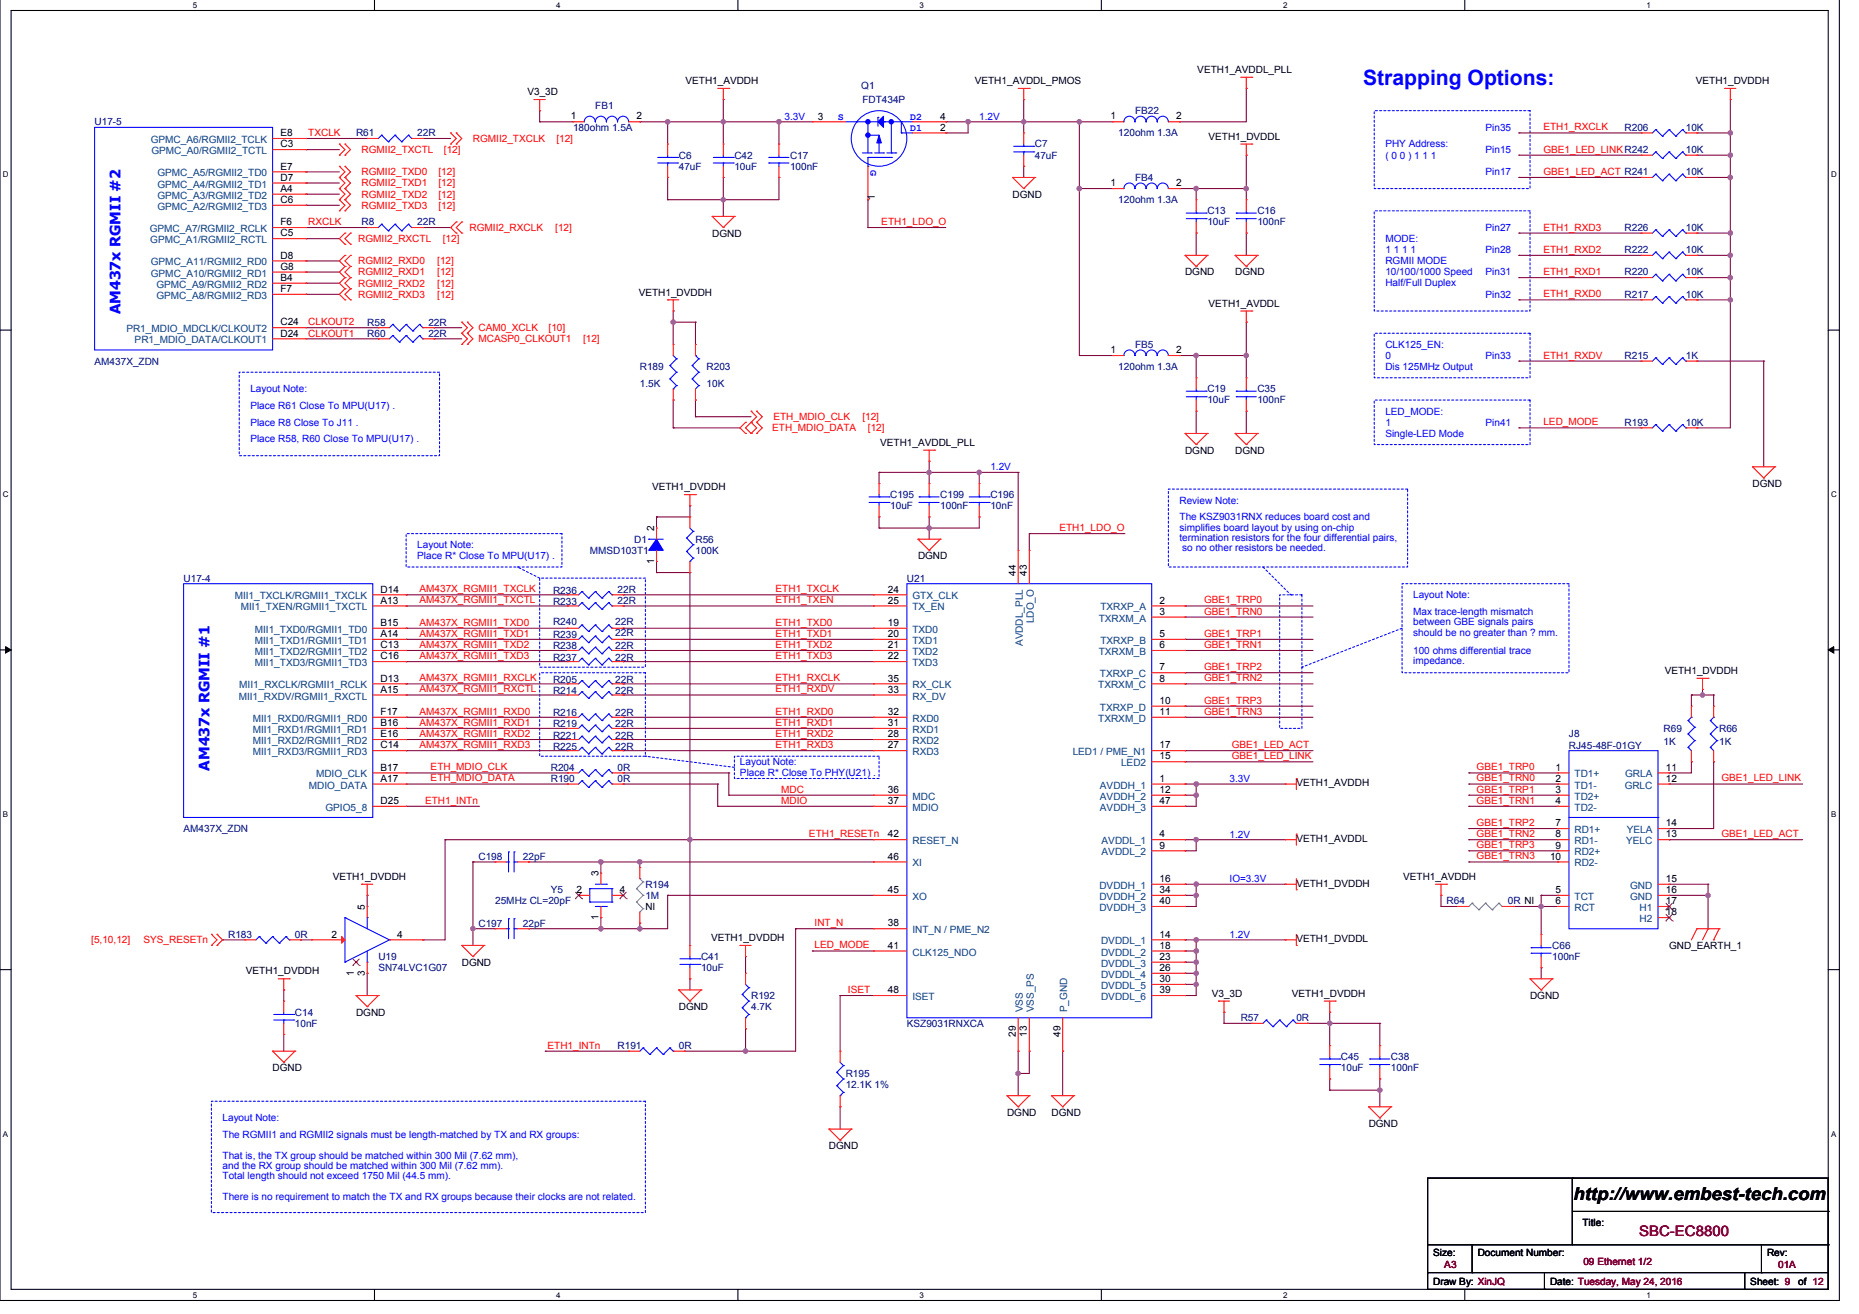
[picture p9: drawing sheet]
<svg xmlns="http://www.w3.org/2000/svg" width="297mm" height="210mm" viewBox="0 0 297 210" stroke-linecap="round" stroke-linejoin="round" font-family="sans-serif">
<defs><g id="words">
<text font-size="3.4" fill="#00f" x="217.8" y="13.6">Strapping Options:</text>
<text font-size="2.8" x="251.4" y="191.6">http://www.embest-tech.com</text>
<g font-size="2.3" fill="#00f">
<text x="19.2" y="50.2" transform="rotate(-90 19.2 50.2)">AM437x RGMII #2</text>
<text x="33.5" y="123.1" transform="rotate(-90 33.5 123.1)">AM437x RGMII #1</text>
</g>
<text font-size="2.3" fill="#800000" x="261.9" y="197.4">SBC-EC8800</text>
<g font-size="1.6">
<text x="191.3" y="11.6">VETH1_AVDDL_PLL</text>
<text x="84.3" y="15.2">V3_3D</text>
<text x="109.5" y="13.4">VETH1_AVDDH</text>
<text x="155.8" y="13.4">VETH1_AVDDL_PMOS</text>
<text x="271" y="13.4">VETH1_DVDDH</text>
<text x="44.8" y="21.8">E8</text>
<text x="44.8" y="23.5">C3</text>
<text x="91.2" y="19.1">1</text>
<text x="101.7" y="19.1">2</text>
<text x="130.7" y="19.1">3</text>
<text x="150.2" y="19.1">4</text>
<text x="150.2" y="20.9">2</text>
<text x="177.4" y="19.1">1</text>
<text x="187.9" y="19.1">2</text>
<text x="193.1" y="22.3">VETH1_DVDDL</text>
<text x="44.8" y="27.1">E7</text>
<text x="44.8" y="28.9">D7</text>
<text x="177.4" y="29.8">1</text>
<text x="187.9" y="29.8">2</text>
<text x="44.8" y="30.6">A4</text>
<text x="44.8" y="32.4">C6</text>
<text x="44.8" y="36">F6</text>
<text x="139.8" y="31.9" transform="rotate(-90 139.8 31.9)">1</text>
<text x="161.8" y="31.6">DGND</text>
<text x="44.8" y="41.3">D8</text>
<text x="44.8" y="37.8">C5</text>
<text x="113.8" y="37.8">DGND</text>
<text x="44.8" y="43.1">G8</text>
<text x="44.8" y="44.9">B4</text>
<text x="44.8" y="46.6">F7</text>
<text x="102.1" y="47.2">VETH1_DVDDH</text>
<text x="189.4" y="44">DGND</text>
<text x="197.4" y="44">DGND</text>
<text x="44.8" y="53.8">D24</text>
<text x="44.8" y="52">C24</text>
<text x="193.1" y="49">VETH1_AVDDL</text>
<text x="177.4" y="56.4">1</text>
<text x="187.9" y="56.4">2</text>
<text x="140.6" y="71.2">VETH1_AVDDL_PLL</text>
<text x="189.4" y="72.5">DGND</text>
<text x="197.4" y="72.5">DGND</text>
<text x="280" y="77.8">DGND</text>
<text x="104.2" y="78.3">VETH1_DVDDH</text>
<text x="104.5" y="84.9" transform="rotate(-90 104.5 84.9)">2</text>
<text x="146.7" y="89.3">DGND</text>
<text x="60.8" y="94.7">D14</text>
<text x="104.5" y="90" transform="rotate(-90 104.5 90)">1</text>
<text x="141.9" y="94.7">24</text>
<text x="162.3" y="92" transform="rotate(-90 162.3 92)">44</text>
<text x="164.1" y="92" transform="rotate(-90 164.1 92)">43</text>
<text x="60.8" y="96.4">A13</text>
<text x="60.8" y="100">B15</text>
<text x="60.8" y="101.8">A14</text>
<text x="141.9" y="100">19</text>
<text x="141.9" y="101.8">20</text>
<text x="141.9" y="96.4">25</text>
<text x="185.3" y="96.4">2</text>
<text x="185.3" y="98.2">3</text>
<text x="185.3" y="101.8">5</text>
<text x="60.8" y="103.5">C13</text>
<text x="60.8" y="105.3">C16</text>
<text x="141.9" y="103.5">21</text>
<text x="141.9" y="105.3">22</text>
<text x="185.3" y="103.5">6</text>
<text x="185.3" y="107.1">7</text>
<text x="266" y="107.7">VETH1_DVDDH</text>
<text x="60.8" y="108.9">D13</text>
<text x="60.8" y="110.7">A15</text>
<text x="141.9" y="110.7">33</text>
<text x="141.9" y="108.9">35</text>
<text x="185.3" y="108.9">8</text>
<text x="185.3" y="112.4">10</text>
<text x="60.8" y="114.2">F17</text>
<text x="60.8" y="116">B16</text>
<text x="60.8" y="117.8">E16</text>
<text x="60.8" y="119.5">C14</text>
<text x="141.9" y="119.5">27</text>
<text x="141.9" y="116">31</text>
<text x="141.9" y="114.2">32</text>
<text x="141.9" y="117.8">28</text>
<text x="185.3" y="119.5">17</text>
<text x="185.3" y="114.2">11</text>
<text x="60.8" y="123.1">B17</text>
<text x="60.8" y="124.9">A17</text>
<text x="185.3" y="121.3">15</text>
<text x="185.3" y="124.9">1</text>
<text x="207.1" y="125.6">VETH1_AVDDH</text>
<text x="248.6" y="123.1">1</text>
<text x="248.6" y="124.9">2</text>
<text x="266.2" y="123.1">11</text>
<text x="266.2" y="124.9">12</text>
<text x="60.8" y="128.4">D25</text>
<text x="141.9" y="126.7">36</text>
<text x="141.9" y="128.4">37</text>
<text x="185.3" y="128.4">47</text>
<text x="185.3" y="126.7">12</text>
<text x="248.6" y="126.7">3</text>
<text x="248.6" y="132">7</text>
<text x="248.6" y="128.4">4</text>
<text x="266.2" y="132">14</text>
<text x="141.9" y="133.8">42</text>
<text x="141.9" y="137.3">46</text>
<text x="185.3" y="133.8">4</text>
<text x="185.3" y="135.5">9</text>
<text x="207.1" y="134.5">VETH1_AVDDL</text>
<text x="247.7" y="137.3">10</text>
<text x="248.6" y="133.8">8</text>
<text x="248.6" y="135.5">9</text>
<text x="266.2" y="133.8">13</text>
<text x="53.2" y="140.6">VETH1_DVDDH</text>
<text x="92.1" y="142.7">2</text>
<text x="95.6" y="140" transform="rotate(-90 95.6 140)">3</text>
<text x="99" y="142.7">4</text>
<text x="141.9" y="142.7">45</text>
<text x="185.3" y="140.9">16</text>
<text x="185.3" y="142.7">34</text>
<text x="207.1" y="141.6">VETH1_DVDDH</text>
<text x="224.2" y="140.6">VETH1_AVDDH</text>
<text x="248.6" y="142.7">5</text>
<text x="266.2" y="140.9">15</text>
<text x="266.2" y="142.7">16</text>
<text x="53" y="149.8">2</text>
<text x="58.3" y="145.3" transform="rotate(-90 58.3 145.3)">5</text>
<text x="63.5" y="149.8">4</text>
<text x="95.6" y="146.9" transform="rotate(-90 95.6 146.9)">1</text>
<text x="103.1" y="145.3">NI</text>
<text x="141.9" y="148">38</text>
<text x="185.3" y="149.8">14</text>
<text x="185.3" y="144.4">40</text>
<text x="248.6" y="144.4">6</text>
<text x="266.2" y="144.4">17</text>
<text x="266.2" y="146.2">18</text>
<text x="39.3" y="155.7">VETH1_DVDDH</text>
<text x="56.5" y="155.8" transform="rotate(-90 56.5 155.8)">1</text>
<text x="58.3" y="155.8" transform="rotate(-90 58.3 155.8)">3</text>
<text x="73.8" y="154.2">DGND</text>
<text x="113.6" y="150.3">VETH1_DVDDH</text>
<text x="141.9" y="151.5">41</text>
<text x="185.3" y="151.5">18</text>
<text x="185.3" y="153.3">23</text>
<text x="185.3" y="155.1">26</text>
<text x="207.1" y="150.5">VETH1_DVDDL</text>
<text x="266.7" y="151.6">GND_EARTH_1</text>
<text x="108.5" y="161.4">DGND</text>
<text x="141.9" y="158.7">48</text>
<text x="185.3" y="156.9">30</text>
<text x="185.3" y="158.7">39</text>
<text x="193.6" y="159.2">V3_3D</text>
<text x="206.4" y="159.2">VETH1_DVDDH</text>
<text x="244.5" y="159.6">DGND</text>
<text x="56.9" y="162.2">DGND</text>
<text x="162.3" y="165.6" transform="rotate(-90 162.3 165.6)">29</text>
<text x="164.1" y="165.6" transform="rotate(-90 164.1 165.6)">13</text>
<text x="169.4" y="165.6" transform="rotate(-90 169.4 165.6)">49</text>
<text x="43.6" y="171.1">DGND</text>
<text x="160.9" y="178.2">DGND</text>
<text x="168" y="178.2">DGND</text>
<text x="132.5" y="183.6">DGND</text>
<text x="218.7" y="180">DGND</text>
<text x="252.8" y="195.8">Title:</text>
<text x="229" y="200.7">Size:</text>
<text x="236.1" y="200.7">Document Number:</text>
<text x="282.3" y="200.7">Rev:</text>
<text x="229" y="205.3">Draw By: XinJQ</text>
<text x="247.7" y="205.3">Date: Tuesday, May 24, 2016</text>
<text x="279.7" y="205.3">Sheet: 9</text>
<text x="287.3" y="205.3">of 12</text>
</g>
<g font-size="1.6" fill="#000080">
<text x="95.1" y="17.3">FB1</text>
<text x="137.6" y="14.1">Q1</text>
<text x="137.8" y="16.5">FDT434P</text>
<text x="15.1" y="20">U17-5</text>
<text x="56.9" y="21.8">R61</text>
<text x="66.7" y="21.8">22R</text>
<text x="91.6" y="20.9">180ohm 1.5A</text>
<text x="165.4" y="23.6">C7</text>
<text x="178.7" y="21.8">120ohm 1.3A</text>
<text x="181.4" y="18.2">FB22</text>
<text x="259.6" y="20.9">R206</text>
<text x="269.4" y="20.9">10K</text>
<text x="108.5" y="25.3">C6</text>
<text x="108.5" y="27.1">47uF</text>
<text x="117.3" y="25.3">C42</text>
<text x="117.3" y="27.1">10uF</text>
<text x="126.2" y="25.3">C17</text>
<text x="126.2" y="27.1">100nF</text>
<text x="165.4" y="25.3">47uF</text>
<text x="181.4" y="28.9">FB4</text>
<text x="269.4" y="24.5">10K</text>
<text x="269.4" y="28">10K</text>
<text x="178.7" y="32.5">120ohm 1.3A</text>
<text x="192.9" y="34.2">C13</text>
<text x="200.9" y="34.2">C16</text>
<text x="57.8" y="36">R8</text>
<text x="66.7" y="36">22R</text>
<text x="192.9" y="36">10uF</text>
<text x="200.9" y="36">100nF</text>
<text x="259.6" y="40.5">R222</text>
<text x="259.6" y="36.9">R226</text>
<text x="269.4" y="40.5">10K</text>
<text x="269.4" y="36.9">10K</text>
<text x="259.6" y="44">R220</text>
<text x="259.6" y="47.6">R217</text>
<text x="269.4" y="44">10K</text>
<text x="269.4" y="47.6">10K</text>
<text x="58.7" y="52">R58</text>
<text x="58.7" y="53.8">R60</text>
<text x="68.5" y="52">22R</text>
<text x="68.5" y="53.8">22R</text>
<text x="15.1" y="58.2">AM437X_ZDN</text>
<text x="102.2" y="59.1">R189</text>
<text x="112.9" y="59.1">R203</text>
<text x="178.7" y="59.1">120ohm 1.3A</text>
<text x="181.4" y="55.6">FB5</text>
<text x="259.6" y="57.3">R215</text>
<text x="269.4" y="57.3">1K</text>
<text x="102.2" y="61.8">1.5K</text>
<text x="112.9" y="61.8">10K</text>
<text x="192.9" y="62.7">C19</text>
<text x="192.9" y="64.5">10uF</text>
<text x="200.9" y="62.7">C35</text>
<text x="200.9" y="64.5">100nF</text>
<text x="259.6" y="68">R193</text>
<text x="269.4" y="68">10K</text>
<text x="142.2" y="79.6">C195</text>
<text x="142.2" y="81.3">10uF</text>
<text x="150.2" y="79.6">C199</text>
<text x="150.2" y="81.3">100nF</text>
<text x="158.2" y="79.6">C196</text>
<text x="158.2" y="81.3">10nF</text>
<text x="94.2" y="88.5">MMSD103T1</text>
<text x="101.3" y="86.7">D1</text>
<text x="111.1" y="86.7">R56</text>
<text x="111.1" y="88.5">100K</text>
<text x="29.3" y="92.9">U17-4</text>
<text x="88.4" y="94.9">R236</text>
<text x="98.7" y="94.7">22R</text>
<text x="144.9" y="92.9">U21</text>
<text x="88.4" y="99.8">R240</text>
<text x="88.4" y="102">R239</text>
<text x="88.4" y="96.6">R233</text>
<text x="98.3" y="99.8">22R</text>
<text x="98.3" y="101.6">22R</text>
<text x="98.7" y="96.5">22R</text>
<text x="88.4" y="105.5">R237</text>
<text x="88.4" y="103.8">R238</text>
<text x="98.3" y="105.5">22R</text>
<text x="98.3" y="103.8">22R</text>
<text x="88.4" y="109.1">R205</text>
<text x="88.4" y="110.9">R214</text>
<text x="98.3" y="109.1">22R</text>
<text x="98.3" y="110.9">22R</text>
<text x="88.4" y="114.4">R216</text>
<text x="88.4" y="119.8">R225</text>
<text x="88.4" y="118">R221</text>
<text x="88.4" y="116.2">R219</text>
<text x="98.3" y="114.4">22R</text>
<text x="98.3" y="119.8">22R</text>
<text x="98.3" y="118">22R</text>
<text x="98.3" y="116.2">22R</text>
<text x="250.7" y="117.8">J8</text>
<text x="250.7" y="119.6">RJ45-48F-01GY</text>
<text x="265.8" y="116.9">R69</text>
<text x="265.8" y="119">1K</text>
<text x="274.7" y="116.9">R66</text>
<text x="274.7" y="119">1K</text>
<text x="88" y="123.1">R204</text>
<text x="88" y="124.9">R190</text>
<text x="98.7" y="123.1">0R</text>
<text x="98.7" y="124.9">0R</text>
<text x="29.3" y="132.9">AM437X_ZDN</text>
<text x="76.5" y="137.4">C198</text>
<text x="83.6" y="137.4">22pF</text>
<text x="88" y="142.7">Y5</text>
<text x="103.1" y="141.8">R194</text>
<text x="103.1" y="143.6">1M</text>
<text x="36.4" y="149.8">R183</text>
<text x="47.1" y="149.8">0R</text>
<text x="76.5" y="148">C197</text>
<text x="79.1" y="144.5">25MHz CL=20pF</text>
<text x="83.6" y="148">22pF</text>
<text x="231.1" y="144.5">R64</text>
<text x="240.9" y="144.5">0R NI</text>
<text x="60.5" y="153.4">U19</text>
<text x="60.5" y="155.1">SN74LVC1G07</text>
<text x="112" y="153.4">C41</text>
<text x="112" y="155.1">10uF</text>
<text x="248" y="151.6">C66</text>
<text x="248" y="153.4">100nF</text>
<text x="120" y="159.6">R192</text>
<text x="120" y="161.4">4.7K</text>
<text x="47.1" y="162.2">C14</text>
<text x="47.1" y="164">10nF</text>
<text x="98.7" y="167.6">R191</text>
<text x="108.5" y="167.6">0R</text>
<text x="144.9" y="164">KSZ9031RNXCA</text>
<text x="198.2" y="163.1">R57</text>
<text x="207.1" y="163.1">0R</text>
<text x="135.1" y="172">R195</text>
<text x="135.1" y="173.8">12.1K 1%</text>
<text x="214.2" y="169.4">C45</text>
<text x="214.2" y="171.1">10uF</text>
<text x="222.2" y="169.4">C38</text>
<text x="222.2" y="171.1">100nF</text>
</g>
<g font-size="1.6" fill="#004080">
<text x="24.1" y="22.8">GPMC_A6/RGMII2_TCLK</text>
<text x="24.2" y="24.6">GPMC_A0/RGMII2_TCTL</text>
<text x="25.2" y="28.2">GPMC_A5/RGMII2_TD0</text>
<text x="25.2" y="30">GPMC_A4/RGMII2_TD1</text>
<text x="25.2" y="31.7">GPMC_A3/RGMII2_TD2</text>
<text x="25.2" y="33.5">GPMC_A2/RGMII2_TD3</text>
<text x="23.9" y="37.1">GPMC_A7/RGMII2_RCLK</text>
<text x="24" y="38.8">GPMC_A1/RGMII2_RCTL</text>
<text x="24.1" y="42.4">GPMC_A11/RGMII2_RD0</text>
<text x="24.1" y="44.2">GPMC_A10/RGMII2_RD1</text>
<text x="25" y="46">GPMC_A9/RGMII2_RD2</text>
<text x="25" y="47.7">GPMC_A8/RGMII2_RD3</text>
<text x="20.2" y="53.1">PR1_MDIO_MDCLK/CLKOUT2</text>
<text x="21.5" y="54.8">PR1_MDIO_DATA/CLKOUT1</text>
<text x="37.5" y="95.7">MII1_TXCLK/RGMII1_TXCLK</text>
<text x="145.8" y="95.7">GTX_CLK</text>
<text x="38.5" y="97.5">MII1_TXEN/RGMII1_TXCTL</text>
<text x="40.7" y="101.1">MII1_TXD0/RGMII1_TD0</text>
<text x="145.8" y="101.1">TXD0</text>
<text x="145.8" y="97.5">TX_EN</text>
<text x="165.2" y="99.6" transform="rotate(-90 165.2 99.6)">LDO_O</text>
<text x="175.6" y="99.3">TXRXM_A</text>
<text x="175.8" y="97.5">TXRXP_A</text>
<text x="40.7" y="102.9">MII1_TXD1/RGMII1_TD1</text>
<text x="40.7" y="104.6">MII1_TXD2/RGMII1_TD2</text>
<text x="40.7" y="106.4">MII1_TXD3/RGMII1_TD3</text>
<text x="145.8" y="102.9">TXD1</text>
<text x="145.8" y="104.6">TXD2</text>
<text x="145.8" y="106.4">TXD3</text>
<text x="163.4" y="103.2" transform="rotate(-90 163.4 103.2)">AVDDL_PLL</text>
<text x="175.6" y="104.6">TXRXM_B</text>
<text x="175.8" y="102.9">TXRXP_B</text>
<text x="38.1" y="111.7">MII1_RXDV/RGMII1_RXCTL</text>
<text x="38.2" y="110">MII1_RXCLK/RGMII1_RCLK</text>
<text x="145.8" y="111.7">RX_DV</text>
<text x="145.8" y="110">RX_CLK</text>
<text x="175.5" y="110">TXRXM_C</text>
<text x="175.7" y="108.2">TXRXP_C</text>
<text x="175.7" y="113.5">TXRXP_D</text>
<text x="40.4" y="115.3">MII1_RXD0/RGMII1_RD0</text>
<text x="40.4" y="117.1">MII1_RXD1/RGMII1_RD1</text>
<text x="40.4" y="118.9">MII1_RXD2/RGMII1_RD2</text>
<text x="145.8" y="117.1">RXD1</text>
<text x="145.8" y="115.3">RXD0</text>
<text x="145.8" y="118.9">RXD2</text>
<text x="175.5" y="115.3">TXRXM_D</text>
<text x="40.4" y="120.6">MII1_RXD3/RGMII1_RD3</text>
<text x="49.3" y="126">MDIO_DATA</text>
<text x="50.5" y="124.2">MDIO_CLK</text>
<text x="145.8" y="120.6">RXD3</text>
<text x="171.4" y="120.6">LED1 / PME_N1</text>
<text x="175.8" y="126">AVDDH_1</text>
<text x="179.1" y="122.4">LED2</text>
<text x="251.6" y="124.2">TD1+</text>
<text x="251.6" y="126">TD1-</text>
<text x="259.6" y="126">GRLC</text>
<text x="259.7" y="124.2">GRLA</text>
<text x="52" y="129.5">GPIO5_8</text>
<text x="145.8" y="127.7">MDC</text>
<text x="145.8" y="129.5">MDIO</text>
<text x="175.8" y="129.5">AVDDH_3</text>
<text x="175.8" y="127.7">AVDDH_2</text>
<text x="251.6" y="127.7">TD2+</text>
<text x="251.6" y="129.5">TD2-</text>
<text x="145.8" y="134.9">RESET_N</text>
<text x="176" y="134.9">AVDDL_1</text>
<text x="176" y="136.6">AVDDL_2</text>
<text x="251.6" y="133.1">RD1+</text>
<text x="251.6" y="134.9">RD1-</text>
<text x="251.6" y="136.6">RD2+</text>
<text x="259.9" y="134.9">YELC</text>
<text x="259.9" y="133.1">YELA</text>
<text x="145.8" y="143.7">XO</text>
<text x="145.8" y="138.4">XI</text>
<text x="175.7" y="142">DVDDH_1</text>
<text x="175.7" y="143.7">DVDDH_2</text>
<text x="251.6" y="138.4">RD2-</text>
<text x="251.6" y="143.7">TCT</text>
<text x="260.5" y="142">GND</text>
<text x="260.5" y="143.7">GND</text>
<text x="145.8" y="149.1">INT_N / PME_N2</text>
<text x="175.7" y="145.5">DVDDH_3</text>
<text x="251.6" y="145.5">RCT</text>
<text x="262" y="145.5">H1</text>
<text x="262" y="147.3">H2</text>
<text x="145.8" y="152.6">CLK125_NDO</text>
<text x="175.9" y="150.9">DVDDL_1</text>
<text x="175.9" y="152.6">DVDDL_2</text>
<text x="175.9" y="154.4">DVDDL_3</text>
<text x="145.8" y="159.7">ISET</text>
<text x="163.4" y="161.7" transform="rotate(-90 163.4 161.7)">VSS</text>
<text x="165.2" y="161.7" transform="rotate(-90 165.2 161.7)">VSS_PS</text>
<text x="170.5" y="161.7" transform="rotate(-90 170.5 161.7)">P_GND</text>
<text x="175.9" y="156.2">DVDDL_4</text>
<text x="175.9" y="158">DVDDL_5</text>
<text x="175.9" y="159.7">DVDDL_6</text>
</g>
<g font-size="1.6" fill="#f00">
<text x="49.3" y="21.8">TXCLK</text>
<text x="75.6" y="22.7">RGMII2_TXCLK</text>
<text x="88.9" y="22.7">[12]</text>
<text x="246.6" y="20.8">ETH1_RXCLK</text>
<text x="57.8" y="24.5">RGMII2_TXCTL</text>
<text x="57.8" y="28">RGMII2_TXD0</text>
<text x="57.8" y="29.8">RGMII2_TXD1</text>
<text x="70.1" y="28">[12]</text>
<text x="70.1" y="29.8">[12]</text>
<text x="70.9" y="24.5">[12]</text>
<text x="246.6" y="27.9">GBE1_LED_ACT R241</text>
<text x="246.6" y="24.4">GBE1_LED_LINKR242</text>
<text x="49.3" y="36">RXCLK</text>
<text x="57.8" y="31.6">RGMII2_TXD2</text>
<text x="57.8" y="33.3">RGMII2_TXD3</text>
<text x="70.1" y="31.6">[12]</text>
<text x="70.1" y="33.3">[12]</text>
<text x="140.8" y="35.9">ETH1_LDO_O</text>
<text x="57.3" y="38.7">RGMII2_RXCTL</text>
<text x="70.8" y="38.7">[12]</text>
<text x="75" y="36.9">RGMII2_RXCLK</text>
<text x="88.7" y="36.9">[12]</text>
<text x="246.6" y="36.8">ETH1_RXD3</text>
<text x="246.6" y="40.4">ETH1_RXD2</text>
<text x="57.3" y="42.2">RGMII2_RXD0</text>
<text x="57.3" y="44">RGMII2_RXD1</text>
<text x="57.3" y="45.8">RGMII2_RXD2</text>
<text x="57.3" y="47.6">RGMII2_RXD3</text>
<text x="69.9" y="42.2">[12]</text>
<text x="69.9" y="44">[12]</text>
<text x="69.9" y="45.8">[12]</text>
<text x="69.9" y="47.6">[12]</text>
<text x="246.6" y="43.9">ETH1_RXD1</text>
<text x="246.6" y="47.5">ETH1_RXD0</text>
<text x="49.3" y="52">CLKOUT2</text>
<text x="49.3" y="53.8">CLKOUT1</text>
<text x="76.5" y="52.9">CAM0_XCLK</text>
<text x="87.7" y="52.9">[10]</text>
<text x="76.5" y="54.7">MCASP0_CLKOUT1</text>
<text x="93.2" y="54.7">[12]</text>
<text x="246.6" y="57.3">ETH1_RXDV</text>
<text x="123.4" y="68.9">ETH_MDIO_DATA</text>
<text x="123.6" y="67.1">ETH_MDIO_CLK</text>
<text x="137.8" y="67.1">[12]</text>
<text x="138.7" y="68.9">[12]</text>
<text x="246.6" y="67.9">LED_MODE</text>
<text x="169.3" y="84.8">ETH1_LDO_O</text>
<text x="67" y="94.6">AM437X_RGMII1_TXCLK</text>
<text x="123.9" y="94.6">ETH1_TXCLK</text>
<text x="67" y="99.9">AM437X_RGMII1_TXD0</text>
<text x="67" y="96.4">AM437X_RGMII1_TXCTL</text>
<text x="67" y="101.7">AM437X_RGMII1_TXD1</text>
<text x="123.9" y="99.9">ETH1_TXD0</text>
<text x="123.9" y="96.4">ETH1_TXEN</text>
<text x="123.9" y="101.7">ETH1_TXD1</text>
<text x="192.4" y="101.7">GBE1_TRP1</text>
<text x="192.4" y="98.2">GBE1_TRN0</text>
<text x="192.4" y="96.4">GBE1_TRP0</text>
<text x="67" y="105.3">AM437X_RGMII1_TXD3</text>
<text x="67" y="103.5">AM437X_RGMII1_TXD2</text>
<text x="123.9" y="105.3">ETH1_TXD3</text>
<text x="123.9" y="103.5">ETH1_TXD2</text>
<text x="192.4" y="107.1">GBE1_TRP2</text>
<text x="192.4" y="103.5">GBE1_TRN1</text>
<text x="67" y="110.6">AM437X_RGMII1_RXCTL</text>
<text x="67" y="108.8">AM437X_RGMII1_RXCLK</text>
<text x="123.9" y="110.6">ETH1_RXDV</text>
<text x="123.9" y="108.8">ETH1_RXCLK</text>
<text x="192.4" y="112.4">GBE1_TRP3</text>
<text x="192.4" y="108.8">GBE1_TRN2</text>
<text x="67" y="119.5">AM437X_RGMII1_RXD3</text>
<text x="67" y="117.7">AM437X_RGMII1_RXD2</text>
<text x="67" y="115.9">AM437X_RGMII1_RXD1</text>
<text x="67" y="114.2">AM437X_RGMII1_RXD0</text>
<text x="123.9" y="119.5">ETH1_RXD3</text>
<text x="123.9" y="115.9">ETH1_RXD1</text>
<text x="123.9" y="117.7">ETH1_RXD2</text>
<text x="123.9" y="114.2">ETH1_RXD0</text>
<text x="192.4" y="114.2">GBE1_TRN3</text>
<text x="196.8" y="119.5">GBE1_LED_ACT</text>
<text x="68.8" y="123.1">ETH_MDIO_CLK</text>
<text x="68.8" y="124.8">ETH_MDIO_DATA</text>
<text x="196.8" y="121.3">GBE1_LED_LINK</text>
<text x="235.9" y="124.8">GBE1_TRN0</text>
<text x="235.9" y="123.1">GBE1_TRP0</text>
<text x="275.1" y="124.8">GBE1_LED_LINK</text>
<text x="67.9" y="128.4">ETH1_INTn</text>
<text x="124.8" y="126.7">MDC</text>
<text x="124.8" y="128.4">MDIO</text>
<text x="235.9" y="126.6">GBE1_TRP1</text>
<text x="235.9" y="128.4">GBE1_TRN1</text>
<text x="235.9" y="131.9">GBE1_TRP2</text>
<text x="129.3" y="133.7">ETH1_RESETn</text>
<text x="235.9" y="133.7">GBE1_TRN2</text>
<text x="235.9" y="135.5">GBE1_TRP3</text>
<text x="235.9" y="137.3">GBE1_TRN3</text>
<text x="275.1" y="133.7">GBE1_LED_ACT</text>
<text x="130.2" y="147.9">INT_N</text>
<text x="14.6" y="150.7">[5,10,12]</text>
<text x="22.9" y="150.7">SYS_RESETn</text>
<text x="130.2" y="151.5">LED_MODE</text>
<text x="135.5" y="158.7">ISET</text>
<text x="87.5" y="167.5">ETH1_INTn</text>
</g>
<g font-size="1.6" fill="#00f">
<text x="125.3" y="19.1">3.3V</text>
<text x="133.9" y="19.2">S</text>
<text x="145.4" y="21">D1</text>
<text x="145.4" y="19.2">D2</text>
<text x="156.5" y="19.1">1.2V</text>
<text x="221.4" y="23.6">PHY Address:</text>
<text x="237.4" y="20.9">Pin35</text>
<text x="139.1" y="27.1" transform="rotate(90 139.1 27.1)">G</text>
<text x="221.4" y="25.3">( 0 0 ) 1 1 1</text>
<text x="237.4" y="24.5">Pin15</text>
<text x="237.4" y="28">Pin17</text>
<text x="221.4" y="38.7">MODE:</text>
<text x="221.4" y="40.5">1 1 1 1</text>
<text x="237.4" y="40.5">Pin28</text>
<text x="237.4" y="36.9">Pin27</text>
<text x="221.4" y="42.2">RGMII MODE</text>
<text x="221.4" y="44">10/100/1000 Speed</text>
<text x="221.4" y="45.7">Half/Full Duplex</text>
<text x="237.4" y="47.6">Pin32</text>
<text x="237.4" y="44">Pin31</text>
<text x="221.4" y="57.3">0</text>
<text x="221.4" y="55.6">CLK125_EN:</text>
<text x="221.4" y="59.1">Dis 125MHz Output</text>
<text x="237.4" y="57.3">Pin33</text>
<text x="40" y="62.7">Layout Note:</text>
<text x="40" y="65.3">Place R61 Close To MPU(U17) .</text>
<text x="40" y="68">Place R8 Close To J11 .</text>
<text x="40" y="70.7">Place R58, R60 Close To MPU(U17) .</text>
<text x="221.4" y="66.2">LED_MODE:</text>
<text x="221.4" y="68">1</text>
<text x="221.4" y="69.8">Single-LED Mode</text>
<text x="237.4" y="68">Pin41</text>
<text x="158.2" y="75.1">1.2V</text>
<text x="188.5" y="80.5">Review Note:</text>
<text x="188.5" y="83.1">The KSZ9031RNX reduces board cost and</text>
<text x="66.7" y="89.3">Place R* Close To MPU(U17) .</text>
<text x="66.7" y="87.6">Layout Note:</text>
<text x="188.5" y="84.8">simplifies board layout by using on-chip</text>
<text x="188.5" y="86.4">termination resistors for the four differential pairs,</text>
<text x="188.9" y="88.1">so no other resistors be needed.</text>
<text x="225.8" y="95.6">Layout Note:</text>
<text x="225.8" y="98.2">Max trace-length mismatch</text>
<text x="225.8" y="99.9">between GBE signals pairs</text>
<text x="225.8" y="101.5">should be no greater than ? mm.</text>
<text x="225.8" y="104.5">100 ohms differential trace</text>
<text x="225.8" y="106.1">impedance.</text>
<text x="118.2" y="124">Place R* Close To PHY(U21) .</text>
<text x="118.2" y="122.2">Layout Note:</text>
<text x="196.5" y="124.9">3.3V</text>
<text x="196.5" y="133.8">1.2V</text>
<text x="196.5" y="140.9">IO=3.3V</text>
<text x="196.5" y="149.8">1.2V</text>
<text x="35.6" y="179.1">Layout Note:</text>
<text x="35.6" y="181.8">The RGMII1 and RGMII2 signals must be length-matched by TX and RX groups:</text>
<text x="35.6" y="185.1">That is, the TX group should be matched within 300 Mil (7.62 mm),</text>
<text x="35.6" y="186.8">and the RX group should be matched within 300 Mil (7.62 mm).</text>
<text x="35.6" y="188.4">Total length should not exceed 1750 Mil (44.5 mm).</text>
<text x="35.6" y="191.7">There is no requirement to match the TX and RX groups because their clocks are not related.</text>
</g>
<g font-size="1.6" fill="#800000">
<text x="230.8" y="202.6">A3</text>
<text x="253" y="202.1">09 Ethernet 1/2</text>
<text x="284.1" y="202.6">01A</text>
</g>
<g font-size="1.3">
<text x="30.8" y="1.2">5</text>
<text x="88.9" y="1.2">4</text>
<text x="146.9" y="1.2">3</text>
<text x="205" y="1.2">2</text>
<text x="263.1" y="1.2">1</text>
<text x=".4" y="28.3">D</text>
<text x="292.6" y="28.3">D</text>
<text x=".4" y="79.4">C</text>
<text x="292.6" y="79.4">C</text>
<text x=".4" y="130.5">B</text>
<text x="292.6" y="130.5">B</text>
<text x=".4" y="181.6">A</text>
<text x="292.6" y="181.6">A</text>
<text x="30.8" y="207.3">5</text>
<text x="88.9" y="207.3">4</text>
<text x="146.9" y="207.3">3</text>
<text x="205" y="207.3">2</text>
<text x="263.1" y="207.3">1</text>
</g>
</g></defs>
<path d="M0 -.1v207.8h293.9v-207.8M1.8 1.7h290.3v204.3h-290.3z" fill="none" stroke="#000" stroke-width=".17"/>
<g fill="#fff">
<path d="M30.8 .1h.7v1.4h-.7z"/>
<path d="M30.8 206.1h.7v1.5h-.7z"/>
</g>
<path d="M59.8 -.1v1.8M59.8 206v1.7" fill="none" stroke="#000" stroke-width=".17"/>
<g fill="#fff">
<path d="M88.9 .1h.7v1.4h-.7z"/>
<path d="M88.9 206.1h.7v1.5h-.7z"/>
</g>
<path d="M117.9 -.1v1.8M117.9 206v1.7" fill="none" stroke="#000" stroke-width=".17"/>
<g fill="#fff">
<path d="M146.9 .1h.7v1.4h-.7z"/>
<path d="M146.9 206.1h.7v1.5h-.7z"/>
</g>
<path d="M176 -.1v1.8M176 206v1.7" fill="none" stroke="#000" stroke-width=".17"/>
<g fill="#fff">
<path d="M205 .1h.7v1.4h-.7z"/>
<path d="M205 206.1h.7v1.5h-.7z"/>
</g>
<path d="M234.1 -.1v1.8M234.1 206v1.7" fill="none" stroke="#000" stroke-width=".17"/>
<g fill="#fff">
<path d="M263.1 .1h.7v1.4h-.7z"/>
<path d="M263.1 206.1h.7v1.5h-.7z"/>
<path d="M.4 27.2h1v1.4h-1z"/>
<path d="M292.6 27.2h.9v1.4h-.9z"/>
<path d="M.4 78.3h1v1.4h-1z"/>
<path d="M292.6 78.3h.9v1.4h-.9z"/>
</g>
<path d="M0 52.7h1.8M292.1 52.7h1.8" fill="none" stroke="#000" stroke-width=".17"/>
<g fill="#fff">
<path d="M.4 129.3h.9v1.5h-.9z"/>
<path d="M292.6 129.3h.8v1.5h-.8z"/>
</g>
<path d="M0 103.8h1.8M292.1 103.8h1.8" fill="none" stroke="#000" stroke-width=".17"/>
<path d="M.9 103.3l.9 .5-.9 .5zM292.1 103.8l.9-.5v1z" fill="#000" stroke="#000" stroke-width=".16"/>
<g fill="#fff">
<path d="M.4 180.4h.9v1.4h-.9z"/>
<path d="M292.6 180.4h.8v1.4h-.8z"/>
</g>
<g fill="none" stroke="#000" stroke-width=".17">
<path d="M0 154.9h1.8M292.1 154.9h1.8M228.1 188.2h64v17.8h-64zM228.1 198.9h64M235.2 198.9v4.4M251.2 188.2h.1M251.2 188.2v10.7M251.2 193.5h40.9M281.5 198.9v4.4M292.1 198.9h.1M292.1 193.5h.1M228.1 203.3h.1"/>
<path d="M228.1 203.3h64M235.2 203.3h.1M246.8 206h.1M246.8 203.3v2.7M278.8 206h.1M278.8 203.3v2.7M281.5 203.3h.1"/>
</g>
<g fill="none" stroke="#00f" stroke-width=".17" stroke-dasharray=".3 .3">
<path d="M219.6 17.7h24.9v12.4h-24.9zM219.6 33.7h24.9v16h-24.9zM38.2 59.5h32v13.3h-32zM219.6 53.2h24.9v7.1h-24.9zM186.7 78.1h38.2v12.5h-38.2zM219.6 63.9h24.9v7.1h-24.9zM64.9 85.2h24.9v5.4h-24.9zM82.7 90.6h.1M86.2 92.4h16.9v14.2h-16.9zM86.2 92.4l-3.5-1.8M201.8 90.6l4.4 4.4M204.5 95h3.5v21.4h-3.5z"/>
<path d="M206.2 95h.1M224 93.2h26.7v14.3h-26.7zM86.2 107.5h16.9v13.3h-16.9zM208 106.6h.1M224 100.4l-16 6.2M103.1 120.8h.1M117.3 122.6l-14.2-1.8M117.3 120.8h23.2v3.6h-23.2zM33.8 175.9h69.3v17.8h-69.3z"/>
</g>
<g fill="none" stroke="#800040" stroke-width=".17">
<path d="M86.2 17.7h.1M86.2 19.5h.1M86.2 19.5h5.4M86.2 17.7v1.8M102.2 19.5h.1M102.2 19.5h27.6M106.7 19.5h.1M106.7 19.5v3.5M115.6 15.9h.1M115.6 19.5h.1M115.6 15.9v7.1M124.5 19.5h.1"/>
<path d="M124.5 19.5v3.5M151.1 19.5h.1M151.1 19.5h26.7M154.7 19.5h.1M154.7 19.5v1.7h-3.6M163.6 19.5h.1M163.6 15.9h.1M163.6 15.9v5.3M172.5 19.5h.1M172.5 19.5v37.3M188.5 19.5h.1M199.1 14.1h.1"/>
<path d="M199.1 14.1v5.4h-10.6M276.5 15.9h.1M276.5 15.9v52.5h-5.4M48.9 38.1h.1M48.9 27.5h.1M48.9 23.9h.1M48.9 32.8h.1M48.9 31h.1M48.9 29.2h.1M48.9 36.3h9.8M48.9 38.1h5.3M48.9 27.5h5.3"/>
<path d="M48.9 23.9h5.3M48.9 22.1h9.8M48.9 32.8h5.3M48.9 31h5.3M48.9 29.2h5.3M58.7 36.3h.1M58.7 22.1h.1M67.6 22.1h.1M67.6 36.3h4.4M67.6 22.1h4.4M72 36.3h.1M106.7 28.3h.1"/>
<path d="M106.7 31.9h.1M106.7 28.3v3.6M115.6 31.9h.1M115.6 28.3h.1M115.6 28.3v6.3M124.5 28.3h.1M124.5 28.3v3.6h-17.8M138.7 36.3h.1M138.7 31.9h.1M138.7 36.3h12.4M138.7 31.9v4.4M151.1 21.2h.1"/>
<path d="M163.6 26.6h.1M163.6 26.6v1.7M172.5 30.1h.1M172.5 30.1h5.3M188.5 30.1h.1M188.5 30.1h10.6M191.1 30.1h.1M191.1 37.2h.1M191.1 30.1v1.8M191.1 37.2v3.6M199.1 37.2h.1M199.1 30.1h.1"/>
<path d="M199.1 24.8h.1M199.1 24.8v7.1M199.1 37.2v3.6M242.7 37.2h.1M242.7 28.3h.1M242.7 24.8h.1M242.7 21.2h.1M242.7 37.2h19.6M242.7 21.2h19.6M242.7 28.3h19.6M242.7 24.8h19.6M271.1 37.2h.1"/>
<path d="M271.1 21.2h.1M271.1 24.8h.1M271.1 28.3h.1M271.1 37.2h5.4M271.1 21.2h5.4M271.1 28.3h5.4M271.1 24.8h5.4M276.5 37.2h.1M276.5 21.2h.1M276.5 24.8h.1M276.5 28.3h.1M48.9 47h.1"/>
<path d="M48.9 45.2h.1M48.9 43.5h.1M48.9 41.7h.1M48.9 47h5.3M48.9 45.2h5.3M48.9 43.5h5.3M48.9 41.7h5.3M48.9 52.3h11.6M48.9 54.1h11.6M60.5 52.3h.1M60.5 54.1h.1M69.3 52.3h.1"/>
<path d="M69.3 54.1h.1M69.3 52.3h4.5M69.3 54.1h4.5M107.6 51.5h.1M107.6 49.7h.1M107.6 51.5h3.5M107.6 49.7v5.3M111.1 51.5h.1M111.1 51.5v3.5M172.5 56.8h.1M172.5 56.8h5.3M188.5 56.8h.1"/>
<path d="M188.5 56.8h10.6M191.1 56.8h.1M191.1 56.8v3.5M199.1 51.5h.1M199.1 56.8h.1M199.1 51.5v8.8M242.7 40.8h.1M242.7 44.3h.1M242.7 47.9h.1M242.7 57.7h.1M242.7 44.3h19.6M242.7 47.9h19.6"/>
<path d="M242.7 40.8h19.6M242.7 57.7h19.6M271.1 44.3h.1M271.1 47.9h.1M271.1 40.8h.1M271.1 57.7h.1M271.1 44.3h5.4M271.1 47.9h5.4M271.1 40.8h5.4M271.1 57.7h10.7M276.5 44.3h.1M276.5 40.8h.1"/>
<path d="M276.5 47.9h.1M281.8 57.7h.1M281.8 57.7v16.9M107.6 63.9h.1M107.6 68.4h.1M107.6 63.9v4.5M107.6 68.4h10.6M111.1 63.9h.1M111.1 66.6h.1M111.1 63.9v2.7M111.1 66.6h8.9M140.5 75.5h.1"/>
<path d="M140.5 75.5h22.2M140.5 75.5v1.7M148.5 75.5h.1M148.5 73.7h.1M148.5 73.7v3.5M156.5 75.5h.1M156.5 75.5v1.7M162.7 75.5h.1M162.7 75.5v12.4M191.1 65.7h.1M191.1 65.7v3.5M199.1 65.7h.1"/>
<path d="M199.1 65.7v3.5M242.7 68.4h.1M242.7 68.4h19.6M271.1 68.4h.1M64.9 96.8h.1M64.9 95h.1M64.9 96.8h25.8M64.9 95h25.8M99.6 96.8h.1M99.6 95h.1M99.6 96.8h40M99.6 95h40"/>
<path d="M104.9 89.7h.1M104.9 91.5h.1M104.9 82.6h.1M104.9 82.6v1.8M104.9 89.7v1.8M104.9 91.5h5.3M110.2 80.8h.1M110.2 91.5h.1M110.2 80.8v1.8h-5.3M110.2 91.5v59.5M140.5 82.6h.1M140.5 84.4h.1"/>
<path d="M140.5 82.6v1.8M148.5 84.4h.1M148.5 82.6h.1M148.5 82.6v3.5M156.5 82.6h.1M156.5 82.6v1.8h-16M164.5 85.2h.1M164.5 85.2v2.7M164.5 85.2h15.1M179.6 85.2h.1M189.4 98.6h.1M189.4 96.8h.1"/>
<path d="M189.4 98.6h20.4M189.4 96.8h20.4M64.9 111h.1M64.9 109.2h.1M64.9 119.9h.1M64.9 118.1h.1M64.9 116.4h.1M64.9 114.6h.1M64.9 100.4h.1M64.9 105.7h.1M64.9 103.9h.1M64.9 102.1h.1"/>
<path d="M64.9 114.6h25.8M64.9 109.2h25.8M64.9 102.1h25.8M64.9 119.9h25.8M64.9 103.9h25.8M64.9 111h25.8M64.9 118.1h25.8M64.9 116.4h25.8M64.9 100.4h25.8M64.9 105.7h25.8M99.6 111h.1M99.6 119.9h.1"/>
<path d="M99.6 116.4h.1M99.6 118.1h.1M99.6 109.2h.1M99.6 114.6h.1M99.6 100.4h.1M99.6 105.7h.1M99.6 103.9h.1M99.6 102.1h.1M99.6 114.6h40M99.6 109.2h40M99.6 102.1h40M99.6 119.9h40"/>
<path d="M99.6 103.9h40M99.6 111h40M99.6 118.1h40M99.6 116.4h40M99.6 100.4h40M99.6 105.7h40M189.4 112.8h.1M189.4 114.6h.1M189.4 109.2h.1M189.4 107.5h.1M189.4 102.1h.1M189.4 119.9h.1"/>
<path d="M189.4 103.9h.1M189.4 112.8h20.4M189.4 114.6h20.4M189.4 109.2h20.4M189.4 107.5h20.4M189.4 102.1h20.4M189.4 119.9h20.4M189.4 103.9h20.4M270.3 111h.1M270.3 111h3.5M270.3 111v1.8M272 111h.1"/>
<path d="M272 110.1h.1M272 110.1v.9M273.8 111h.1M273.8 111v1.8M64.9 125.2h25.8M64.9 128.8h11.6M64.9 123.5h25.8M71.1 134.1h.1M71.1 134.1h68.5M71.1 134.1v16h-3.5M75.6 137.7h.1M75.6 137.7h3.5"/>
<path d="M75.6 137.7v13.3M76.5 128.8h.1M84.5 137.7h.1M84.5 137.7h55.1M90.7 123.5h.1M90.7 125.2h.1M96 137.7h.1M96 137.7v1.8M99.6 125.2h.1M99.6 123.5h.1M99.6 125.2h15.1M99.6 123.5h16.9"/>
<path d="M102.2 137.7h.1M102.2 137.7v.9M110.2 134.1h.1M114.7 125.2h.1M114.7 128.8h.1M114.7 125.2v3.6M114.7 128.8h24.9M116.5 127h.1M116.5 123.5h.1M116.5 127h23.1M116.5 123.5v3.5M189.4 121.7h.1"/>
<path d="M189.4 134.1h.1M189.4 135.9h.1M189.4 125.2h.1M189.4 128.8h.1M189.4 127h.1M189.4 125.2h16M189.4 134.1h16M189.4 127h1.7M189.4 121.7h20.4M191.1 125.2h.1M191.1 134.1h.1M191.1 127h.1"/>
<path d="M191.1 125.2v3.6h-1.7M191.1 134.1v1.8h-1.7M234.7 125.2h.1M234.7 123.5h.1M234.7 127h.1M234.7 128.8h.1M234.7 134.1h.1M234.7 132.4h.1M234.7 135.9h.1M234.7 137.7h.1M234.7 125.2h14.2M234.7 134.1h14.2"/>
<path d="M234.7 127h14.2M234.7 128.8h14.2M234.7 135.9h14.2M234.7 123.5h14.2M234.7 137.7h14.2M234.7 132.4h14.2M266.7 123.5h.1M266.7 125.2h.1M266.7 132.4h.1M266.7 134.1h.1M266.7 125.2h21.3M266.7 134.1h21.3"/>
<path d="M270.3 121.7h.1M270.3 121.7v1.8h-3.6M273.8 121.7h.1M273.8 121.7v10.7h-7.1M35.6 150.1h.1M35.6 150.1h3.5M45.3 158.1h.1M45.3 158.1v1.8M48 150.1h.1M48 150.1h1.8M58.7 155.5h.1M58.7 143h.1"/>
<path d="M58.7 143v1.8M58.7 155.5v3.5M67.6 150.1h.1M75.6 148.4h.1M75.6 148.4h3.5M84.5 148.4h.1M96 146.6h.1M96 148.4h.1M96 146.6v1.8M102.2 147.5h.1M102.2 148.4h.1M102.2 147.5v.9"/>
<path d="M106.7 143h.1M106.7 143h32.9M106.7 143v5.4h-22.2M110.2 156.4h.1M110.2 156.4v1.7M119.1 152.8h.1M119.1 152.8v2.7M127.1 148.4h.1M127.1 148.4v19.5h-17.8M127.1 148.4h12.5M129.8 151.9h.1M129.8 151.9h9.8"/>
<path d="M134.2 159h.1M134.2 159h5.4M134.2 159v8.9M189.4 150.1h.1M189.4 159h.1M189.4 151.9h.1M189.4 153.7h.1M189.4 155.5h.1M189.4 157.3h.1M189.4 141.2h.1M189.4 144.8h.1M189.4 143h.1"/>
<path d="M189.4 150.1h16M189.4 151.9h1.7M189.4 153.7h1.7M189.4 155.5h1.7M189.4 157.3h1.7M189.4 141.2h16M189.4 143h1.7M191.1 150.1h.1M191.1 151.9h.1M191.1 153.7h.1M191.1 155.5h.1M191.1 157.3h.1"/>
<path d="M191.1 141.2h.1M191.1 143h.1M191.1 150.1v8.9h-1.7M191.1 141.2v3.6h-1.7M230.3 144.8h.1M230.3 143h.1M230.3 144.8h2.6M230.3 143v1.8M241.8 144.8h.1M241.8 144.8h7.1M246.3 144.8h.1M246.3 154.6h.1"/>
<path d="M246.3 143h.1M246.3 143h2.6M246.3 143v6.2M246.3 154.6v1.8M266.7 141.2h6.2M266.7 143h6.2M272.9 141.2h.1M272.9 143h.1M272.9 148.4h.1M272.9 141.2v7.2M45.3 165.3h.1M45.3 165.3v2.6"/>
<path d="M87.1 167.9h.1M87.1 167.9h13.4M109.3 167.9h.1M119.1 167.9h.1M119.1 164.4h.1M119.1 164.4v3.5M134.2 176.8h.1M134.2 176.8v3.6M162.7 167.9h.1M162.7 171.5h.1M162.7 167.9v7.1M164.5 167.9h.1"/>
<path d="M164.5 167.9v3.6h-1.8M169.8 167.9h.1M169.8 167.9v7.1M195.6 163.5h.1M195.6 161.7h.1M195.6 163.5h4.4M195.6 161.7v1.8M208.9 163.5h.1M208.9 163.5h11.6M212.5 172.4h.1M212.5 163.5h.1M212.5 161.7h.1"/>
<path d="M212.5 174.1h.1M212.5 161.7v5.3M212.5 172.4v1.7M212.5 174.1h8M220.5 163.5h.1M220.5 172.4h.1M220.5 174.1h.1M220.5 163.5v3.5M220.5 172.4v4.4"/>
</g>
<g fill="#f0f" stroke="#f0f" stroke-width=".17">
<circle cx="191.1" cy="125.2" r=".35"/>
<circle cx="191.1" cy="134.1" r=".35"/>
<circle cx="191.1" cy="150.1" r=".35"/>
<circle cx="162.7" cy="171.5" r=".35"/>
<circle cx="191.1" cy="151.9" r=".35"/>
<circle cx="191.1" cy="155.5" r=".35"/>
<circle cx="191.1" cy="153.7" r=".35"/>
<circle cx="191.1" cy="157.2" r=".35"/>
<circle cx="191.1" cy="127" r=".35"/>
<circle cx="191.1" cy="141.2" r=".35"/>
<circle cx="191.1" cy="143" r=".35"/>
<circle cx="148.5" cy="84.3" r=".35"/>
<circle cx="191.1" cy="56.8" r=".35"/>
<circle cx="199.1" cy="56.8" r=".35"/>
<circle cx="172.5" cy="30.1" r=".35"/>
<circle cx="172.5" cy="19.5" r=".35"/>
<circle cx="163.6" cy="19.5" r=".35"/>
<circle cx="191.1" cy="30.1" r=".35"/>
<circle cx="199.1" cy="30.1" r=".35"/>
<circle cx="115.6" cy="19.5" r=".35"/>
<circle cx="106.7" cy="19.5" r=".35"/>
<circle cx="110.2" cy="134.1" r=".35"/>
<circle cx="107.6" cy="51.5" r=".35"/>
<circle cx="276.5" cy="44.3" r=".35"/>
<circle cx="96" cy="137.7" r=".35"/>
<circle cx="96" cy="148.4" r=".35"/>
<circle cx="75.6" cy="148.4" r=".35"/>
<circle cx="119.1" cy="167.9" r=".35"/>
<circle cx="220.5" cy="174.1" r=".35"/>
<circle cx="212.5" cy="163.5" r=".35"/>
<circle cx="124.5" cy="19.5" r=".35"/>
<circle cx="115.6" cy="31.9" r=".35"/>
<circle cx="102.2" cy="148.4" r=".35"/>
<circle cx="102.2" cy="137.7" r=".35"/>
<circle cx="156.5" cy="75.5" r=".35"/>
<circle cx="148.5" cy="75.5" r=".35"/>
<circle cx="276.5" cy="21.2" r=".35"/>
<circle cx="276.5" cy="40.8" r=".35"/>
<circle cx="276.5" cy="37.2" r=".35"/>
<circle cx="154.7" cy="19.5" r=".35"/>
<circle cx="276.5" cy="47.9" r=".35"/>
<circle cx="276.5" cy="28.3" r=".35"/>
<circle cx="276.5" cy="24.8" r=".35"/>
<circle cx="272" cy="111" r=".35"/>
<circle cx="246.2" cy="144.8" r=".35"/>
<circle cx="272.9" cy="143" r=".35"/>
</g>
<g fill="none" stroke="#f00" stroke-width=".17">
<path d="M85.3 15.9h.1M85.3 15.9h1.8M86.2 17.7h.1M86.2 15.9v1.8M91.6 19.5h.1M91.6 19.5h1.7M100.5 19.5h1.7M102.2 19.5h.1M114.7 14.1h1.8M115.6 15.9h.1M115.6 14.1v1.8M116.5 14.1h.1"/>
<path d="M129.8 19.5h.1M129.8 19.5h5.3M145.8 19.5h5.3M151.1 19.5h.1M162.7 14.1h1.8M163.6 15.9h.1M163.6 14.1v1.8M164.5 14.1h.1M177.8 19.5h.1M177.8 19.5h1.8M186.7 19.5h1.8M188.5 19.5h.1"/>
<path d="M198.2 12.3h1.8M199.1 14.1h.1M199.1 12.3v1.8M200 12.3h.1M275.6 14.1h.1M275.6 14.1h1.8M276.5 15.9h.1M276.5 14.1v1.8M43.6 36.3h5.3M43.6 31h5.3M43.6 32.8h5.3M43.6 38.1h5.3"/>
<path d="M43.6 22.1h5.3M43.6 27.5h5.3M43.6 29.2h5.3M43.6 23.9h5.3M48.9 31h.1M48.9 32.8h.1M48.9 38.1h.1M48.9 36.3h.1M48.9 22.1h.1M48.9 27.5h.1M48.9 29.2h.1M48.9 23.9h.1"/>
<path d="M54.2 23h.1M54.2 24.8h.1M54.2 26.6h.1M54.2 28.3h.1M54.2 30.1h.1M54.2 31.9h.1M54.2 33.7h.1M54.2 23l.9 .9-.9 .9M54.2 26.6l.9 .9-.9 .8M54.2 28.3l.9 .9-.9 .9M54.2 30.1l.9 .9-.9 .9M54.2 31.9l.9 .9-.9 .9"/>
<path d="M55.1 23h.1M55.1 24.8h.1M55.1 26.6h.1M55.1 28.3h.1M55.1 30.1h.1M55.1 31.9h.1M55.1 33.7h.1M55.1 37.2h.1M55.1 39h.1M55.1 23l.9 .9-.9 .9M55.1 26.6l.9 .9-.9 .8M55.1 28.3l.9 .9-.9 .9"/>
<path d="M55.1 30.1l.9 .9-.9 .9M55.1 31.9l.9 .9-.9 .9M55.1 37.2l-.9 .9 .9 .9M56 39h.1M56 37.2h.1M56 37.2l-.9 .9 .9 .9M58.7 36.3h.1M58.7 22.1h.1M58.7 36.3h1.8M58.7 22.1h1.8M65.8 36.3h1.8M65.8 22.1h1.8"/>
<path d="M67.6 36.3h.1M67.6 22.1h.1M72 21.2h.1M72 23h.1M72 21.2l.9 .9-.9 .9M72.9 21.2h.1M72.9 23h.1M72.9 35.5h.1M72.9 37.2h.1M72.9 21.2l.9 .9-.9 .9M72.9 35.5l-.9 .8 .9 .9M73.8 37.2h.1"/>
<path d="M73.8 35.5h.1M73.8 35.5l-.9 .8 .9 .9M106.7 23h.1M106.7 28.3h.1M106.7 23v1.8M106.7 26.6v1.7M113.8 34.6h.1M113.8 34.6h3.5M113.8 34.6l1.8 1.7M115.6 36.3h.1M115.6 23h.1M115.6 28.3h.1"/>
<path d="M115.6 23v1.8M115.6 26.6v1.7M117.3 34.6h.1M117.3 34.6l-1.7 1.7M124.5 23h.1M124.5 28.3h.1M124.5 23v1.8M124.5 26.6v1.7M138.7 31.9h.1M138.7 26.6v5.3M145.8 21.2h5.3M151.1 21.2h.1"/>
<path d="M161.8 28.3h.1M161.8 28.3h3.6M161.8 28.3l1.8 1.8M163.6 30.1h.1M163.6 21.2h.1M163.6 26.6h.1M163.6 21.2v1.8M163.6 24.8v1.8M165.4 28.3h.1M165.4 28.3l-1.8 1.8M177.8 30.1h.1M177.8 30.1h1.8"/>
<path d="M186.7 30.1h1.8M188.5 30.1h.1M191.1 31.9h.1M191.1 37.2h.1M191.1 31.9v1.8M191.1 35.5v1.7M198.2 23h1.8M199.1 24.8h.1M199.1 31.9h.1M199.1 37.2h.1M199.1 23v1.8M199.1 31.9v1.8"/>
<path d="M199.1 35.5v1.7M200 23h.1M262.3 37.2h.1M262.3 24.8h.1M262.3 28.3h.1M262.3 21.2h.1M262.3 28.3h1.7M262.3 37.2h1.7M262.3 24.8h1.7M262.3 21.2h1.7M269.4 28.3h1.7M269.4 37.2h1.7"/>
<path d="M269.4 24.8h1.7M269.4 21.2h1.7M271.1 37.2h.1M271.1 24.8h.1M271.1 28.3h.1M271.1 21.2h.1M43.6 52.3h5.3M43.6 54.1h5.3M43.6 41.7h5.3M43.6 43.5h5.3M43.6 45.2h5.3M43.6 47h5.3"/>
<path d="M48.9 41.7h.1M48.9 43.5h.1M48.9 45.2h.1M48.9 47h.1M48.9 54.1h.1M48.9 52.3h.1M55.1 40.8h.1M55.1 42.6h.1M55.1 44.3h.1M55.1 46.1h.1M55.1 47.9h.1M55.1 40.8l-.9 .9 .9 .9"/>
<path d="M55.1 42.6l-.9 .9 .9 .8M55.1 44.3l-.9 .9 .9 .9M55.1 46.1l-.9 .9 .9 .9M56 42.6h.1M56 40.8h.1M56 44.3h.1M56 46.1h.1M56 47.9h.1M56 40.8l-.9 .9 .9 .9M56 42.6l-.9 .9 .9 .8M56 44.3l-.9 .9 .9 .9M56 46.1l-.9 .9 .9 .9"/>
<path d="M60.5 52.3h.1M60.5 54.1h.1M60.5 52.3h1.7M60.5 54.1h1.7M67.6 52.3h1.7M67.6 54.1h1.7M69.3 52.3h.1M69.3 54.1h.1M73.8 51.5h.1M73.8 53.2h.1M73.8 55h.1M73.8 51.5l.9 .8-.9 .9"/>
<path d="M73.8 53.2l.9 .9-.9 .9M74.7 51.5h.1M74.7 53.2h.1M74.7 55h.1M74.7 51.5l.9 .8-.9 .9M74.7 53.2l.9 .9-.9 .9M106.7 47.9h.1M106.7 47.9h1.8M107.6 49.7h.1M107.6 55h.1M107.6 47.9v1.8M107.6 55v1.8"/>
<path d="M111.1 55h.1M111.1 55v1.8M177.8 56.8h.1M177.8 56.8h1.8M186.7 56.8h1.8M188.5 56.8h.1M189.4 40.8h.1M189.4 40.8h3.5M189.4 40.8l1.7 1.8M191.1 42.6h.1M192.9 40.8h.1M192.9 40.8l-1.8 1.8"/>
<path d="M197.4 40.8h.1M197.4 40.8h3.5M197.4 40.8l1.7 1.8M198.2 49.7h1.8M199.1 42.6h.1M199.1 51.5h.1M199.1 49.7v1.8M200 49.7h.1M200.9 40.8h.1M200.9 40.8l-1.8 1.8M262.3 44.3h.1M262.3 40.8h.1"/>
<path d="M262.3 57.7h.1M262.3 47.9h.1M262.3 40.8h1.7M262.3 47.9h1.7M262.3 44.3h1.7M262.3 57.7h1.7M269.4 40.8h1.7M269.4 47.9h1.7M269.4 44.3h1.7M269.4 57.7h1.7M271.1 44.3h.1M271.1 40.8h.1"/>
<path d="M271.1 57.7h.1M271.1 47.9h.1M107.6 63.9h.1M107.6 62.1v1.8M109.3 79h1.8M110.2 79v1.8M111.1 79h.1M111.1 63.9h.1M111.1 62.1v1.8M119.1 67.5h.1M119.1 69.2h.1M119.1 67.5l-.9 .9 .9 .8"/>
<path d="M120 65.7h.1M120 67.5h.1M120 69.2h.1M120 65.7l.9 .9-1.8 1.8 .9 .8M120 67.5l.9 .9-.9 .8M120.9 65.7h.1M120.9 67.5h.1M120.9 69.2h.1M120.9 65.7l.9 .9-.9 .9M120.9 67.5l.9 .9-.9 .8M140.5 77.2h.1M140.5 77.2v1.8"/>
<path d="M147.6 71.9h1.8M148.5 73.7h.1M148.5 77.2h.1M148.5 71.9v1.8M148.5 77.2v1.8M149.4 71.9h.1M156.5 77.2h.1M156.5 77.2v1.8M189.4 69.2h.1M189.4 69.2h3.5M189.4 69.2l1.7 1.8M191.1 71h.1"/>
<path d="M191.1 60.3h.1M191.1 65.7h.1M191.1 60.3v1.8M191.1 63.9v1.8M192.9 69.2h.1M192.9 69.2l-1.8 1.8M197.4 69.2h.1M197.4 69.2h3.5M197.4 69.2l1.7 1.8M199.1 71h.1M199.1 60.3h.1M199.1 65.7h.1"/>
<path d="M199.1 60.3v1.8M199.1 63.9v1.8M200.9 69.2h.1M200.9 69.2l-1.8 1.8M262.3 68.4h.1M262.3 68.4h1.7M269.4 68.4h1.7M271.1 68.4h.1M280 74.6h.1M280 74.6h3.6M280 74.6l1.8 1.8M281.8 76.4h.1"/>
<path d="M283.6 74.6h.1M283.6 74.6l-1.8 1.8M59.6 95h5.3M59.6 96.8h5.3M64.9 95h.1M64.9 96.8h.1M90.7 95h.1M90.7 96.8h.1M90.7 95h1.8M90.7 96.8h1.8M97.8 95h1.8M97.8 96.8h1.8"/>
<path d="M99.6 95h.1M99.6 96.8h.1M104.9 89.7h.1M104.9 84.4h.1M104.9 84.4v1.7M104.9 87.9v1.8M110.2 80.8h.1M110.2 82.6h.1M110.2 91.5h.1M110.2 82.6v1.8M110.2 89.7v1.8M139.6 95h.1"/>
<path d="M139.6 96.8h.1M139.6 95h5.3M139.6 96.8h5.3M140.5 82.6h.1M140.5 80.8v1.8M146.7 86.1h.1M146.7 86.1h3.5M146.7 86.1l1.8 1.8M148.5 87.9h.1M148.5 82.6h.1M148.5 80.8v1.8M150.2 86.1h.1"/>
<path d="M150.2 86.1l-1.7 1.8M156.5 82.6h.1M156.5 80.8v1.8M162.7 87.9h.1M162.7 87.9v5.3M164.5 87.9h.1M164.5 87.9v5.3M184 96.8h5.4M184 98.6h5.4M189.4 96.8h.1M189.4 98.6h.1M59.6 100.4h5.3"/>
<path d="M59.6 102.1h5.3M59.6 103.9h5.3M59.6 105.7h5.3M59.6 109.2h5.3M59.6 111h5.3M59.6 114.6h5.3M59.6 116.4h5.3M59.6 118.1h5.3M59.6 119.9h5.3M64.9 100.4h.1M64.9 102.1h.1M64.9 103.9h.1"/>
<path d="M64.9 105.7h.1M64.9 109.2h.1M64.9 111h.1M64.9 114.6h.1M64.9 116.4h.1M64.9 118.1h.1M64.9 119.9h.1M90.7 100.4h.1M90.7 105.7h.1M90.7 103.9h.1M90.7 102.1h.1M90.7 109.2h.1"/>
<path d="M90.7 114.6h.1M90.7 119.9h.1M90.7 118.1h.1M90.7 116.4h.1M90.7 111h.1M90.7 100.4h1.8M90.7 102.1h1.8M90.7 103.9h1.8M90.7 105.7h1.8M90.7 109.2h1.8M90.7 111h1.8M90.7 114.6h1.8"/>
<path d="M90.7 116.4h1.8M90.7 118.1h1.8M90.7 119.9h1.8M97.8 100.4h1.8M97.8 102.1h1.8M97.8 103.9h1.8M97.8 105.7h1.8M97.8 109.2h1.8M97.8 111h1.8M97.8 114.6h1.8M97.8 116.4h1.8M97.8 118.1h1.8"/>
<path d="M97.8 119.9h1.8M99.6 100.4h.1M99.6 105.7h.1M99.6 103.9h.1M99.6 102.1h.1M99.6 109.2h.1M99.6 114.6h.1M99.6 119.9h.1M99.6 118.1h.1M99.6 116.4h.1M99.6 111h.1M139.6 100.4h.1"/>
<path d="M139.6 102.1h.1M139.6 103.9h.1M139.6 105.7h.1M139.6 119.9h.1M139.6 116.4h.1M139.6 114.6h.1M139.6 111h.1M139.6 109.2h.1M139.6 118.1h.1M139.6 100.4h5.3M139.6 102.1h5.3M139.6 103.9h5.3"/>
<path d="M139.6 105.7h5.3M139.6 109.2h5.3M139.6 111h5.3M139.6 114.6h5.3M139.6 116.4h5.3M139.6 118.1h5.3M139.6 119.9h5.3M184 102.1h5.4M184 103.9h5.4M184 109.2h5.4M184 114.6h5.4M184 119.9h5.4"/>
<path d="M184 107.5h5.4M184 112.8h5.4M189.4 119.9h.1M189.4 102.1h.1M189.4 103.9h.1M189.4 107.5h.1M189.4 109.2h.1M189.4 112.8h.1M189.4 114.6h.1M270.3 112.8h.1M270.3 112.8v1.8M270.3 119.9v1.8"/>
<path d="M271.1 108.4h1.8M272 110.1h.1M272 108.4v1.7M272.9 108.4h.1M273.8 112.8h.1M273.8 112.8v1.8M273.8 119.9v1.8M59.6 125.2h5.3M59.6 123.5h5.3M59.6 128.8h5.3M64.9 123.5h.1M64.9 125.2h.1"/>
<path d="M64.9 128.8h.1M79.1 137.7h.1M79.1 137.7h1.8M82.7 137.7h1.8M84.5 137.7h.1M90.7 123.5h.1M90.7 125.2h.1M90.7 125.2h1.8M90.7 123.5h1.8M96 139.5h.1M96 139.5v1.7M97.8 125.2h1.8"/>
<path d="M97.8 123.5h1.8M99.6 123.5h.1M99.6 125.2h.1M102.2 138.6h.1M102.2 138.6v1.8M139.6 127h.1M139.6 128.8h.1M139.6 134.1h.1M139.6 137.7h.1M139.6 134.1h5.3M139.6 128.8h5.3M139.6 127h5.3"/>
<path d="M139.6 137.7h5.3M184 125.2h5.4M184 134.1h5.4M184 128.8h5.4M184 121.7h5.4M184 127h5.4M184 135.9h5.4M189.4 121.7h.1M189.4 128.8h.1M189.4 125.2h.1M189.4 127h.1M189.4 134.1h.1"/>
<path d="M189.4 135.9h.1M205.4 125.2h.1M205.4 134.1h.1M205.4 125.2h1.7M205.4 134.1h1.7M207.1 124.4h.1M207.1 133.2h.1M207.1 124.4v1.7M207.1 133.2v1.8M248.9 127h.1M248.9 123.5h.1M248.9 125.2h.1"/>
<path d="M248.9 132.4h.1M248.9 134.1h.1M248.9 128.8h.1M248.9 135.9h.1M248.9 137.7h.1M248.9 125.2h1.8M248.9 134.1h1.8M248.9 123.5h1.8M248.9 128.8h1.8M248.9 127h1.8M248.9 137.7h1.8M248.9 135.9h1.8"/>
<path d="M248.9 132.4h1.8M264.9 125.2h1.8M264.9 134.1h1.8M264.9 123.5h1.8M264.9 132.4h1.8M266.7 123.5h.1M266.7 125.2h.1M266.7 132.4h.1M266.7 134.1h.1M270.3 121.7h.1M273.8 121.7h.1M33.8 151h.1"/>
<path d="M33.8 149.2h.1M33.8 149.2l.9 .9-.9 .9M34.7 149.2h.1M34.7 151h.1M34.7 149.2l.9 .9-.9 .9M39.1 150.1h.1M39.1 150.1h1.8M44.4 156.4h1.8M45.3 158.1h.1M45.3 159.9h.1M45.3 156.4v1.7M45.3 159.9v1.8"/>
<path d="M46.2 156.4h.1M46.2 150.1h1.8M48 150.1h.1M49.8 150.1h.1M49.8 150.1h5.3M56.9 159h.1M56.9 153.7h.1M56.9 159h3.6M56.9 159l1.8 1.8M57.8 141.2h.1M57.8 141.2h1.8M58.7 143h.1"/>
<path d="M58.7 144.8h.1M58.7 155.5h.1M58.7 141.2v1.8M58.7 144.8v1.8M58.7 153.7v1.8M60.5 159h.1M60.5 159l-1.8 1.8M62.2 150.1h5.4M67.6 150.1h.1M73.8 151h.1M73.8 151h3.5M73.8 151l1.8 1.8"/>
<path d="M75.6 152.8h.1M77.3 151h.1M77.3 151l-1.7 1.8M79.1 148.4h.1M79.1 148.4h1.8M82.7 148.4h1.8M84.5 148.4h.1M92.5 143h.1M92.5 143h1.7M96 146.6h.1M96 144.8v1.8M97.8 143h1.8"/>
<path d="M99.6 143h.1M102.2 147.5h.1M102.2 145.7v1.8M108.5 158.1h.1M108.5 158.1h3.5M108.5 158.1l1.7 1.8M110.2 159.9h.1M110.2 151h.1M110.2 156.4h.1M110.2 151v1.8M110.2 154.6v1.8M112 158.1h.1"/>
<path d="M112 158.1l-1.8 1.8M118.2 151h.1M118.2 151h1.8M119.1 152.8h.1M119.1 155.5h.1M119.1 151v1.8M119.1 155.5v1.8M139.6 148.4h.1M139.6 151.9h.1M139.6 143h.1M139.6 159h.1M139.6 159h5.3"/>
<path d="M139.6 148.4h5.3M139.6 151.9h5.3M139.6 143h5.3M184 159h5.4M184 150.1h5.4M184 141.2h5.4M184 151.9h5.4M184 153.7h5.4M184 155.5h5.4M184 157.3h5.4M184 143h5.4M184 144.8h5.4"/>
<path d="M189.4 141.2h.1M189.4 150.1h.1M189.4 151.9h.1M189.4 153.7h.1M189.4 155.5h.1M189.4 157.3h.1M189.4 143h.1M189.4 159h.1M189.4 144.8h.1M194.7 159.9h.1M194.7 159.9h1.8M195.6 159.9v1.8"/>
<path d="M205.4 150.1h.1M205.4 141.2h.1M205.4 150.1h1.7M205.4 141.2h1.7M207.1 151h.1M207.1 142.1h.1M207.1 140.4v1.7M207.1 149.2v1.8M211.6 159.9h1.8M212.5 159.9v1.8M213.4 159.9h.1M229.4 141.2h1.7"/>
<path d="M230.3 143h.1M230.3 141.2v1.8M231.1 141.2h.1M232.9 144.8h.1M232.9 144.8h1.8M240 144.8h1.8M241.8 144.8h.1M244.5 156.4h.1M244.5 156.4h3.5M244.5 156.4l1.8 1.7M246.3 158.1h.1M246.3 149.2h.1"/>
<path d="M246.3 154.6h.1M246.3 149.2v1.8M246.3 152.8v1.8M248 156.4h.1M248 156.4l-1.7 1.7M248.9 144.8h.1M248.9 143h.1M248.9 143h1.8M248.9 144.8h1.8M264.9 141.2h1.8M264.9 143h1.8M264.9 144.8h1.8"/>
<path d="M264.9 146.6h1.8M266.7 141.2h.1M266.7 143h.1M266.7 144.8h.1M266.7 146.6h.1M271.1 148.4h.1M271.1 148.4l-.8 1.7M271.1 148.4h3.6M272.9 148.4h.1M272.9 148.4l-.9 1.7M273.8 150.1h.1M274.7 148.4h.1"/>
<path d="M274.7 148.4l-.9 1.7M43.6 167.9h.1M43.6 167.9h3.5M43.6 167.9l1.7 1.8M45.3 169.7h.1M45.3 165.3h.1M45.3 163.5v1.8M47.1 167.9h.1M47.1 167.9l-1.8 1.8M58.7 160.8h.1M100.5 167.9h.1M100.5 167.9h1.7"/>
<path d="M107.6 167.9h1.7M109.3 167.9h.1M119.1 164.4h.1M119.1 162.6v1.8M134.2 167.9h.1M134.2 176.8h.1M134.2 167.9v1.8M134.2 175v1.8M160.9 175h.1M160.9 175h3.6M160.9 175l1.8 1.8M162.7 176.8h.1"/>
<path d="M162.7 167.9h.1M162.7 162.6v5.3M164.5 175h.1M164.5 167.9h.1M164.5 175l-1.8 1.8M164.5 162.6v5.3M168 175h.1M168 175h3.6M168 175l1.8 1.8M169.8 176.8h.1M169.8 167.9h.1M169.8 162.6v5.3"/>
<path d="M171.6 175h.1M171.6 175l-1.8 1.8M195.6 161.7h.1M200 163.5h.1M200 163.5h1.8M207.1 163.5h1.8M208.9 163.5h.1M212.5 161.7h.1M212.5 167h.1M212.5 172.4h.1M212.5 167v1.8M212.5 170.6v1.8"/>
<path d="M218.7 176.8h.1M218.7 176.8h3.5M218.7 176.8l1.8 1.8M220.5 178.6h.1M220.5 167h.1M220.5 172.4h.1M220.5 167v1.8M220.5 170.6v1.8M222.2 176.8h.1M222.2 176.8l-1.7 1.8M132.5 180.4h.1M132.5 180.4h3.5"/>
<path d="M132.5 180.4l1.7 1.7M134.2 182.1h.1M136 180.4h.1M136 180.4l-1.8 1.7"/>
</g>
<g fill="none" stroke="#00f" stroke-width=".17">
<path d="M93.3 19.5a.88 .88 0 0 1 .9-.9 .88 .88 0 0 1 .9 .9 .88 .88 0 0 1 .9-.9 .88 .88 0 0 1 .9 .9 .88 .88 0 0 1 .9-.9 .88 .88 0 0 1 .9 .9 .88 .88 0 0 1 .9-.9 .88 .88 0 0 1 .8 .9M135.1 19.5h10.7M136.9 19.5h.1M138.7 19.5h.1M138.7 19.5v4.9M140.3 18.7h.1M140.3 18.7v1.5M141.4 19.5h.1M142.4 19.5h.1M142.4 19.5v4.9M144 19.5h.1M144 19.5v1.7"/>
<path d="M179.6 19.5a.88 .88 0 0 1 .9-.9 .88 .88 0 0 1 .8 .9h.1a.88 .88 0 0 1 .8-.9 .88 .88 0 0 1 .9 .9M183.1 19.5a.88 .88 0 0 1 .9-.9 .88 .88 0 0 1 .9 .9 .88 .88 0 0 1 .9-.9 .88 .88 0 0 1 .9 .9M15.1 20.3h28.5v35.6h-28.5zM61 35.8h.1M61 21.6h.1M61 35.8l-.5 .5M61 35.8l1.1 1.1M61 21.6l-.5 .5M61 21.6l1.1 1.1M62.1 36.9h.1M62.1 22.7h.1M63.1 35.8h.1"/>
<path d="M63.1 21.6h.1M63.1 35.8l-1 1.1M63.1 35.8l1.1 1.1M63.1 21.6l-1 1.1M63.1 21.6l1.1 1.1M64.2 36.9h.1M64.2 22.7h.1M65.3 35.8h.1M65.3 21.6h.1M65.3 35.8l-1.1 1.1M65.3 35.8l.5 .5M65.3 21.6l-1.1 1.1"/>
<path d="M65.3 21.6l.5 .5M65.8 36.3h.1M65.8 22.1h.1M105.1 25.1h3.2M105.1 26h3.2M106.7 26h.1M106.7 25.1h.1M106.7 24.8v.3M106.7 26v.6M108.3 25.1h.1M108.3 26h.1M114 25.1h3.2"/>
<path d="M114 26h3.2M115.6 25.1h.1M115.6 26h.1M115.6 24.8v.3M115.6 26v.6M117.2 26h.1M117.2 25.1h.1M122.9 25.1h.1M122.9 26h.1M122.9 25.1h3.2M122.9 26h3.2M124.5 26h.1"/>
<path d="M124.5 25.1h.1M124.5 24.8v.3M124.5 26v.6M137.8 24.4h1.4M138.7 25.1h.1M138.7 26.6h.1M138.7 21.6h.1M138.7 25.1h3.9M138.7 25.1v1.5M138.7 21.6h1.8M139.2 24.4h.1M139.8 24.4h1.4"/>
<path d="M140.5 22.7h.1M140.5 22.7v1.7M141.2 24.4h.1M141.7 24.4h1.4M142.4 24.4h.1M143.1 24.4h.1M144 21.2h.1M144 21.2h1.8M162 23.4h3.2M162 24.3h3.2M163.6 24.3h.1M163.6 23.4h.1"/>
<path d="M163.6 23v.4M163.6 24.3v.5M165.2 23.4h.1M165.2 24.3h.1M179.6 30.1a.88 .88 0 0 1 .9-.9 .88 .88 0 0 1 .8 .9h.1a.88 .88 0 0 1 .8-.9 .88 .88 0 0 1 .9 .9M183.1 30.1a.88 .88 0 0 1 .9-.9 .88 .88 0 0 1 .9 .9 .88 .88 0 0 1 .9-.9 .88 .88 0 0 1 .9 .9M189.5 34h3.2M189.5 34.9h3.2M191.1 34h.1M191.1 34.9h.1M191.1 33.7v.3M191.1 34.9v.6"/>
<path d="M192.7 34.9h.1M192.7 34h.1M197.5 34h.1M197.5 34.9h.1M197.5 34h3.2M197.5 34.9h3.2M199.1 34.9h.1M199.1 34h.1M199.1 33.7v.3M199.1 34.9v.6M264.6 36.7h.1M264.6 24.3h.1"/>
<path d="M264.6 27.8h.1M264.6 20.7h.1M264.6 36.7l-.6 .5M264.6 36.7l1 1.1M264.6 24.3l-.6 .5M264.6 24.3l1 1M264.6 27.8l-.6 .5M264.6 27.8l1 1.1M264.6 20.7l-.6 .5M264.6 20.7l1 1.1M265.6 37.8h.1M265.6 25.3h.1"/>
<path d="M265.6 28.9h.1M265.6 21.8h.1M266.7 36.7h.1M266.7 24.3h.1M266.7 27.8h.1M266.7 20.7h.1M266.7 36.7l-1.1 1.1M266.7 36.7l1.1 1.1M266.7 24.3l-1.1 1M266.7 24.3l1.1 1M266.7 27.8l-1.1 1.1M266.7 27.8l1.1 1.1"/>
<path d="M266.7 20.7l-1.1 1.1M266.7 20.7l1.1 1.1M267.8 37.8h.1M267.8 25.3h.1M267.8 28.9h.1M267.8 21.8h.1M268.8 36.7h.1M268.8 24.3h.1M268.8 27.8h.1M268.8 20.7h.1M268.8 36.7l-1 1.1M268.8 36.7l.6 .5"/>
<path d="M268.8 24.3l-1 1M268.8 24.3l.6 .5M268.8 27.8l-1 1.1M268.8 27.8l.6 .5M268.8 20.7l-1 1.1M268.8 20.7l.6 .5M269.4 37.2h.1M269.4 24.8h.1M269.4 28.3h.1M269.4 21.2h.1M62.8 51.8h.1M62.8 53.6h.1"/>
<path d="M62.8 51.8l-.6 .5M62.8 51.8l1 1.1M62.8 53.6l-.6 .5M62.8 53.6l1 1.1M63.8 52.9h.1M63.8 54.7h.1M64.9 51.8h.1M64.9 53.6h.1M64.9 51.8l-1.1 1.1M64.9 51.8l1.1 1.1M64.9 53.6l-1.1 1.1M64.9 53.6l1.1 1.1"/>
<path d="M66 52.9h.1M66 54.7h.1M67 51.8h.1M67 53.6h.1M67 51.8l-1 1.1M67 51.8l.6 .5M67 53.6l-1 1.1M67 53.6l.6 .5M67.6 52.3h.1M67.6 54.1h.1M107 58.4h.1M107 58.4l1.1 1.1"/>
<path d="M107.6 56.8l.5 .5M108.1 57.3h.1M108.1 59.5h.1M108.1 57.3l-1.1 1.1M108.1 59.5l-1.1 1M110.6 58.4h.1M110.6 58.4l1.1 1.1M111.1 56.8h.1M111.1 56.8l.6 .5M111.7 59.5h.1M111.7 57.3h.1M111.7 59.5l-1.1 1"/>
<path d="M111.7 57.3l-1.1 1.1M179.6 56.8a.88 .88 0 0 1 .9-.9 .88 .88 0 0 1 .8 .9h.1a.88 .88 0 0 1 .8-.9 .88 .88 0 0 1 .9 .9M183.1 56.8a.88 .88 0 0 1 .9-.9 .88 .88 0 0 1 .9 .9 .88 .88 0 0 1 .9-.9 .88 .88 0 0 1 .9 .9M264.6 43.8h.1M264.6 40.3h.1M264.6 57.2h.1M264.6 47.4h.1M264.6 43.8l-.6 .5M264.6 43.8l1 1.1M264.6 40.3l-.6 .5M264.6 40.3l1 1M264.6 57.2l-.6 .5"/>
<path d="M264.6 57.2l1 1M264.6 47.4l-.6 .5M264.6 47.4l1 1M265.6 44.9h.1M265.6 41.3h.1M265.6 58.2h.1M265.6 48.4h.1M266.7 43.8h.1M266.7 40.3h.1M266.7 57.2h.1M266.7 47.4h.1M266.7 43.8l-1.1 1.1"/>
<path d="M266.7 43.8l1.1 1.1M266.7 40.3l-1.1 1M266.7 40.3l1.1 1M266.7 57.2l-1.1 1M266.7 57.2l1.1 1M266.7 47.4l-1.1 1M266.7 47.4l1.1 1M267.8 44.9h.1M267.8 41.3h.1M267.8 58.2h.1M267.8 48.4h.1M268.8 43.8h.1"/>
<path d="M268.8 40.3h.1M268.8 57.2h.1M268.8 47.4h.1M268.8 43.8l-1 1.1M268.8 43.8l.6 .5M268.8 40.3l-1 1M268.8 40.3l.6 .5M268.8 57.2l-1 1M268.8 57.2l.6 .5M268.8 47.4l-1 1M268.8 47.4l.6 .5M269.4 44.3h.1"/>
<path d="M269.4 40.8h.1M269.4 57.7h.1M269.4 47.9h.1M107 60.5h.1M107 60.5l1.1 1.1M107.6 62.1h.1M108.1 61.6h.1M108.1 61.6l-.5 .5M110.6 60.5h.1M110.6 60.5l1.1 1.1M111.7 61.6h.1M111.7 61.6l-.6 .5"/>
<path d="M138.9 79.4h3.2M140.5 79.4h.1M140.5 79v.4M142.1 79.4h.1M146.9 79.4h.1M146.9 79.4h3.2M148.5 79.4h.1M148.5 79v.4M154.9 79.4h3.2M156.5 79.4h.1M156.5 79v.4M158.1 79.4h.1"/>
<path d="M189.5 62.5h3.2M189.5 63.4h3.2M191.1 62.5h.1M191.1 63.4h.1M191.1 62.1v.4M191.1 63.4v.5M192.7 63.4h.1M192.7 62.5h.1M197.5 62.5h.1M197.5 63.4h.1M197.5 62.5h3.2M197.5 63.4h3.2"/>
<path d="M199.1 63.4h.1M199.1 62.5h.1M199.1 62.1v.4M199.1 63.4v.5M264.6 67.8h.1M264.6 67.8l-.6 .6M264.6 67.8l1 1.1M265.6 68.9h.1M266.7 67.8h.1M266.7 67.8l-1.1 1.1M266.7 67.8l1.1 1.1M267.8 68.9h.1"/>
<path d="M268.8 67.8h.1M268.8 67.8l-1 1.1M268.8 67.8l.6 .6M269.4 68.4h.1M29.3 93.2h30.3v37.4h-30.3zM93 94.5h.1M93 99.8h.1M93 96.3h.1M93 94.5l-.5 .5M93 94.5l1.1 1M93 99.8l-.5 .6M93 99.8l1.1 1.1"/>
<path d="M93 96.3l-.5 .5M93 96.3l1.1 1M94.1 95.5h.1M94.1 97.3h.1M95.1 94.5h.1M95.1 99.8h.1M95.1 96.3h.1M95.1 94.5l-1 1M95.1 94.5l1.1 1M95.1 99.8l-1 1.1M95.1 99.8l1.1 1.1M95.1 96.3l-1 1"/>
<path d="M95.1 96.3l1.1 1M96.2 95.5h.1M96.2 97.3h.1M97.3 94.5h.1M97.3 99.8h.1M97.3 96.3h.1M97.3 94.5l-1.1 1M97.3 94.5l.5 .5M97.3 99.8l-1.1 1.1M97.3 99.8l.5 .6M97.3 96.3l-1.1 1M97.3 96.3l.5 .5"/>
<path d="M97.8 95h.1M97.8 96.8h.1M103.7 86.1h.1M103.7 86.1h2.3M109.7 86h.1M109.7 88.1h.1M109.7 86l1.1 1M109.7 88.1l1.1 1.1M110.2 89.7h.1M110.2 84.4l.6 .5M110.8 84.9h.1M110.8 87h.1"/>
<path d="M110.8 89.2h.1M110.8 84.9l-1.1 1.1M110.8 87l-1.1 1.1M110.8 89.2l-.6 .5M138.9 80.3h3.2M140.5 80.3h.1M140.5 80.3v.5M142.1 80.3h.1M144.9 93.2h39.1v69.4h-39.1zM146.9 80.3h.1M146.9 80.3h3.2M148.5 80.3h.1"/>
<path d="M148.5 80.3v.5M154.9 80.3h3.2M156.5 80.3h.1M156.5 80.3v.5M158.1 80.3h.1M93 105.2h.1M93 103.4h.1M93 101.6h.1M93 108.7h.1M93 114h.1M93 119.4h.1M93 117.6h.1"/>
<path d="M93 115.8h.1M93 110.5h.1M93 105.2l-.5 .5M93 105.2l1.1 1M93 103.4l-.5 .5M93 103.4l1.1 1M93 101.6l-.5 .5M93 101.6l1.1 1.1M93 108.7l-.5 .5M93 108.7l1.1 1.1M93 114l-.5 .6M93 114l1.1 1.1"/>
<path d="M93 119.4l-.5 .5M93 119.4l1.1 1M93 117.6l-.5 .5M93 117.6l1.1 1.1M93 115.8l-.5 .6M93 115.8l1.1 1.1M93 110.5l-.5 .5M93 110.5l1.1 1.1M94.1 100.9h.1M94.1 106.2h.1M94.1 104.4h.1M94.1 102.7h.1"/>
<path d="M94.1 109.8h.1M94.1 115.1h.1M94.1 118.7h.1M94.1 116.9h.1M94.1 111.6h.1M95.1 105.2h.1M95.1 103.4h.1M95.1 101.6h.1M95.1 108.7h.1M95.1 114h.1M95.1 119.4h.1M95.1 117.6h.1"/>
<path d="M95.1 115.8h.1M95.1 110.5h.1M95.1 105.2l-1 1M95.1 105.2l1.1 1M95.1 103.4l-1 1M95.1 103.4l1.1 1M95.1 101.6l-1 1.1M95.1 101.6l1.1 1.1M95.1 108.7l-1 1.1M95.1 108.7l1.1 1.1M95.1 114l-1 1.1M95.1 114l1.1 1.1"/>
<path d="M95.1 119.4l-1 1M95.1 119.4l1.1 1M95.1 117.6l-1 1.1M95.1 117.6l1.1 1.1M95.1 115.8l-1 1.1M95.1 115.8l1.1 1.1M95.1 110.5l-1 1.1M95.1 110.5l1.1 1.1M96.2 100.9h.1M96.2 106.2h.1M96.2 104.4h.1M96.2 102.7h.1"/>
<path d="M96.2 109.8h.1M96.2 115.1h.1M96.2 118.7h.1M96.2 116.9h.1M96.2 111.6h.1M97.3 105.2h.1M97.3 103.4h.1M97.3 101.6h.1M97.3 108.7h.1M97.3 114h.1M97.3 119.4h.1M97.3 117.6h.1"/>
<path d="M97.3 115.8h.1M97.3 110.5h.1M97.3 105.2l-1.1 1M97.3 105.2l.5 .5M97.3 103.4l-1.1 1M97.3 103.4l.5 .5M97.3 101.6l-1.1 1.1M97.3 101.6l.5 .5M97.3 108.7l-1.1 1.1M97.3 108.7l.5 .5M97.3 114l-1.1 1.1M97.3 114l.5 .6"/>
<path d="M97.3 119.4l-1.1 1M97.3 119.4l.5 .5M97.3 117.6l-1.1 1.1M97.3 117.6l.5 .5M97.3 115.8l-1.1 1.1M97.3 115.8l.5 .6M97.3 110.5l-1.1 1.1M97.3 110.5l.5 .5M97.8 100.4h.1M97.8 105.7h.1M97.8 103.9h.1M97.8 102.1h.1"/>
<path d="M97.8 109.2h.1M97.8 114.6h.1M97.8 119.9h.1M97.8 118.1h.1M97.8 116.4h.1M97.8 111h.1M250.7 119.9h14.2v28.5h-14.2zM269.7 119.4h.1M269.7 117.2h.1M269.7 115.1h.1M269.7 119.4l.6 .5M269.7 117.2l1.1 1.1"/>
<path d="M269.7 115.1l1.1 1.1M270.3 114.6h.1M270.3 114.6l-.6 .5M270.8 118.3h.1M270.8 116.2h.1M270.8 118.3l-1.1 1.1M270.8 116.2l-1.1 1M273.3 119.4h.1M273.3 117.2h.1M273.3 115.1h.1M273.3 119.4l.5 .5M273.3 117.2l1 1.1"/>
<path d="M273.3 115.1l1 1.1M273.8 114.6h.1M273.8 114.6l-.5 .5M274.3 118.3h.1M274.3 116.2h.1M274.3 118.3l-1 1.1M274.3 116.2l-1 1M80.9 137.7h.4M81.3 137.7h.1M81.3 136.1h.1M81.3 136.1v3.2M82.1 136.1h.1"/>
<path d="M82.1 137.7h.1M82.1 137.7h.6M82.1 136.1v3.2M93 122.9h.1M93 124.7h.1M93 122.9l-.5 .6M93 122.9l1.1 1.1M93 124.7l-.5 .5M93 124.7l1.1 1.1M94.1 124h.1M94.1 125.8h.1M94.1 120.4h.1"/>
<path d="M95.1 122.9h.1M95.1 124.7h.1M95.1 122.9l-1 1.1M95.1 122.9l1.1 1.1M95.1 124.7l-1 1.1M95.1 124.7l1.1 1.1M96.2 124h.1M96.2 125.8h.1M96.2 120.4h.1M97.3 122.9h.1M97.3 124.7h.1M97.3 122.9l-1.1 1.1"/>
<path d="M97.3 122.9l.5 .6M97.3 124.7l-1.1 1.1M97.3 124.7l.5 .5M97.8 123.5h.1M97.8 125.2h.1M250.7 130.6h14.2M264.9 130.6h.1M41.4 149.6h.1M41.4 149.6l-.5 .5M41.4 149.6l1.1 1.1M42.5 150.7h.1M43.6 149.6h.1"/>
<path d="M43.6 149.6l-1.1 1.1M43.6 149.6l1 1.1M44.6 150.7h.1M45.7 149.6h.1M45.7 149.6l-1.1 1.1M45.7 149.6l.5 .5M46.2 150.1h.1M55.1 153.7h.1M55.1 146.6h.1M55.1 146.6v7.1M55.1 146.6l7.1 3.5M58.7 146.6h.1"/>
<path d="M58.7 153.7h.1M58.7 146.6v1.8M58.7 151.9v1.8M62.2 150.1h.1M62.2 150.1l-7.1 3.6M80.9 148.4h.4M81.3 148.4h.1M81.3 146.8h.1M81.3 146.8v3.2M82.1 146.8h.1M82.1 148.4h.1M82.1 146.8v3.2"/>
<path d="M82.1 148.4h.6M94.2 142h.1M94.2 144.1h.1M94.2 144.1h3.6M94.2 142h3.6M94.2 142v2.1M95.1 144.8h1.8M95.1 141.2h1.8M96.9 144.8h.1M96.9 141.2h.1M97.8 144.1h.1M97.8 142h.1"/>
<path d="M97.8 142v2.1M108.6 154.1h3.2M108.6 153.2h3.2M110.2 153.2h.1M110.2 154.1h.1M110.2 152.8v.4M110.2 154.1v.5M111.8 154.1h.1M111.8 153.2h.1M118.6 158.8h.1M118.6 158.8l1.1 1.1M119.1 157.3l.6 .5"/>
<path d="M119.7 159.9h.1M119.7 157.8h.1M119.7 157.8l-1.1 1M119.7 159.9l-1.1 1.1M244.7 151.4h.1M244.7 152.3h.1M244.7 151.4h3.2M244.7 152.3h3.2M246.3 152.3h.1M246.3 151.4h.1M246.3 151v.4M246.3 152.3v.5"/>
<path d="M43.7 162.1h3.2M43.7 162.9h3.2M45.3 162.9h.1M45.3 162.1h.1M45.3 161.7v.4M45.3 162.9v.6M46.9 162.1h.1M46.9 162.9h.1M102.8 167.4h.1M102.8 167.4l-.6 .5M102.8 167.4l1 1M103.8 168.4h.1"/>
<path d="M104.9 167.4h.1M104.9 167.4l-1.1 1M104.9 167.4l1.1 1M106 168.4h.1M107 167.4h.1M107 167.4l-1 1M107 167.4l.6 .5M107.6 167.9h.1M118.6 161h.1M118.6 161l1.1 1.1M119.1 162.6h.1M119.7 162.1h.1"/>
<path d="M119.7 162.1l-.6 .5M133.7 171.3h.1M133.7 173.4h.1M133.7 171.3l1.1 1.1M133.7 173.4l1.1 1.1M134.2 175h.1M134.2 169.7l.6 .5M134.8 170.2h.1M134.8 172.4h.1M134.8 174.5h.1M134.8 170.2l-1.1 1.1M134.8 172.4l-1.1 1"/>
<path d="M134.8 174.5l-.6 .5M202.3 162.9h.1M202.3 162.9l-.5 .6M202.3 162.9l1.1 1.1M203.4 164h.1M204.5 162.9h.1M204.5 162.9l-1.1 1.1M204.5 162.9l1 1.1M205.5 164h.1M206.6 162.9h.1M206.6 162.9l-1.1 1.1M206.6 162.9l.5 .6"/>
<path d="M207.1 163.5h.1M210.9 169.2h3.2M210.9 170.1h3.2M212.5 169.2h.1M212.5 170.1h.1M212.5 168.8v.4M212.5 170.1v.5M214.1 170.1h.1M214.1 169.2h.1M218.9 169.2h.1M218.9 170.1h.1M218.9 169.2h3.2"/>
<path d="M218.9 170.1h3.2M220.5 170.1h.1M220.5 169.2h.1M220.5 168.8v.4M220.5 170.1v.5"/>
<circle cx="140.5" cy="22.1" r="4.4"/>
</g>
<path d="M54.6 149.6l.5 .5-.5 .6z" fill="#f00" stroke="#f00" stroke-width=".17"/>
<g fill="none" stroke="#804000" stroke-width=".16">
<path d="M56.4 154.2h.1M56.4 153.2l1 1M57.4 153.2l-1 1M57.4 154.2h.1M91.9 143.6h.1M91.9 142.5l1.1 1.1M93 142.5l-1.1 1.1M93 143.6h.1M99 143.6h.1M99 142.5l1.1 1.1M100.1 142.5l-1.1 1.1M100.1 143.6h.1"/>
<path d="M266.2 145.3h.1M266.2 147.1h.1M266.2 144.3l1 1M266.2 146.1l1 1M267.2 144.3l-1 1M267.2 146.1l-1 1M267.2 145.3h.1M267.2 147.1h.1"/>
</g>
<g fill="#00f" stroke="#00f" stroke-width=".17">
<path d="M141.2 18.6v1.7l-.9-.8z"/>
<path d="M140.5 21.6l.3 1.2h-.7z"/>
<path d="M104.9 86.1l1.1 1.8h-2.3z" fill-rule="evenodd"/>
<circle cx="142.4" cy="19.5" r=".35"/>
<circle cx="138.7" cy="21.6" r=".35"/>
<circle cx="138.7" cy="19.5" r=".35"/>
</g>
<g fill="none" stroke="#808080" stroke-width=".17">
<path d="M101.7 144.1h.1M101.7 142h.1M101.7 144.1l1.1 1.1M101.7 142l1.1 1M102.2 140.4h.1M102.2 140.4l.6 .5M102.8 145.2h.1M102.8 143h.1M102.8 140.9h.1M102.8 145.2l-.6 .5M102.8 143l-1.1 1.1M102.8 140.9l-1.1 1.1"/>
<path d="M235.2 144.3h.1M235.2 144.3l-.5 .5M235.2 144.3l1.1 1M236.3 145.3h.1M237.4 144.3h.1M237.4 144.3l-1.1 1M237.4 144.3l1 1M238.4 145.3h.1M239.5 144.3h.1M239.5 144.3l-1.1 1M239.5 144.3l.5 .5M240 144.8h.1"/>
</g>
<use href="#words"/>
</svg>
